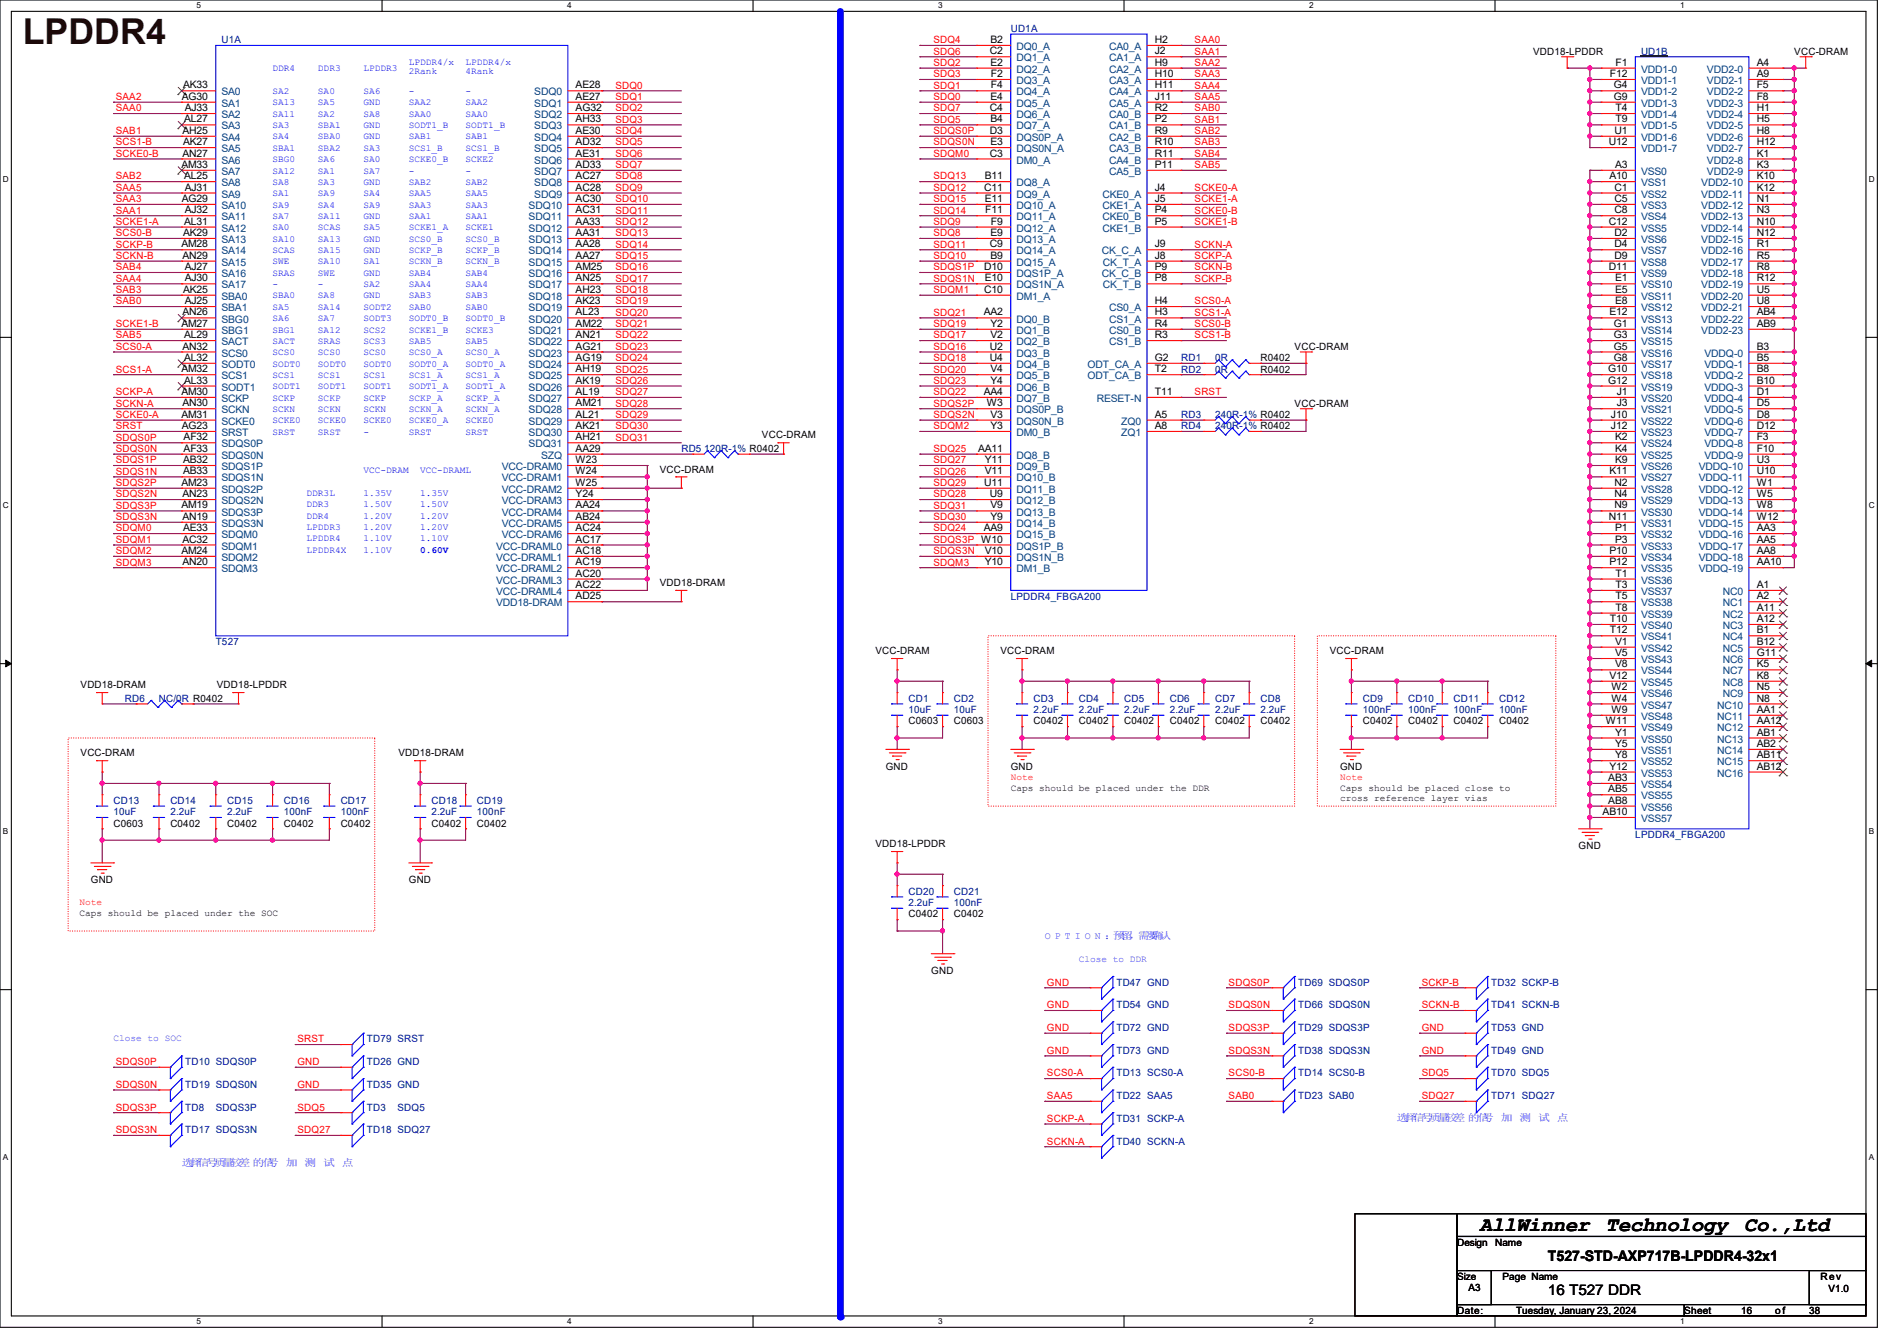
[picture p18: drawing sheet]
<svg xmlns="http://www.w3.org/2000/svg" width="297mm" height="210mm" viewBox="0 0 297 210" stroke-linecap="round" stroke-linejoin="round" font-family="sans-serif">
<defs><g id="words">
<text font-size="5.6" fill="#400000" x="3.6" y="6.9">LPDDR4</text>
<g font-size="3.2">
<text x="231.7" y="192.7">AllWinner</text>
<text x="251.4" y="192.7">Technology</text>
<text x="273.1" y="192.7">Co.,Ltd</text>
</g>
<g font-size="2.3">
<text x="242.4" y="197.5">T527-STD-AXP717B-LPDDR4-32x1</text>
<text x="242.4" y="202.8">16 T527 DDR</text>
</g>
<g font-size="1.6" fill="#000080">
<text x="158.2" y="5">UD1A</text>
<text x="34.7" y="6.8">U1A</text>
<text x="256.9" y="8.6">UD1B</text>
<text x="184.9" y="58.3">RD2</text>
<text x="184.9" y="56.6">RD1</text>
<text x="190.2" y="58.3">0R</text>
<text x="190.2" y="56.6">0R</text>
<text x="184.9" y="65.4">RD3</text>
<text x="190.2" y="65.4">240R-1% R0402</text>
<text x="106.7" y="70.8">RD5</text>
<text x="110.2" y="70.8">120R-1% R0402</text>
<text x="184.9" y="67.2">RD4</text>
<text x="190.2" y="67.2">240R-1% R0402</text>
<text x="158.2" y="93.9">LPDDR4_FBGA200</text>
<text x="33.8" y="101">T527</text>
<text x="19.6" y="109.9">RD6</text>
<text x="24.9" y="109.9">NC/0R R0402</text>
<text x="142.2" y="109.9">CD1</text>
<text x="142.2" y="111.7">10uF</text>
<text x="149.4" y="109.9">CD2</text>
<text x="149.4" y="111.7">10uF</text>
<text x="161.8" y="109.9">CD3</text>
<text x="161.8" y="111.7">2.2uF</text>
<text x="168.9" y="109.9">CD4</text>
<text x="168.9" y="111.7">2.2uF</text>
<text x="176" y="109.9">CD5</text>
<text x="176" y="111.7">2.2uF</text>
<text x="183.1" y="109.9">CD6</text>
<text x="183.1" y="111.7">2.2uF</text>
<text x="190.2" y="109.9">CD7</text>
<text x="190.2" y="111.7">2.2uF</text>
<text x="197.4" y="109.9">CD8</text>
<text x="197.4" y="111.7">2.2uF</text>
<text x="213.4" y="109.9">CD9</text>
<text x="213.4" y="111.7">100nF</text>
<text x="220.5" y="109.9">CD10</text>
<text x="220.5" y="111.7">100nF</text>
<text x="227.6" y="109.9">CD11</text>
<text x="227.6" y="111.7">100nF</text>
<text x="234.7" y="109.9">CD12</text>
<text x="234.7" y="111.7">100nF</text>
<text x="17.8" y="125.9">CD13</text>
<text x="26.7" y="125.9">CD14</text>
<text x="35.6" y="125.9">CD15</text>
<text x="44.4" y="125.9">CD16</text>
<text x="53.3" y="125.9">CD17</text>
<text x="67.6" y="125.9">CD18</text>
<text x="74.7" y="125.9">CD19</text>
<text x="17.8" y="127.7">10uF</text>
<text x="26.7" y="127.7">2.2uF</text>
<text x="35.6" y="127.7">2.2uF</text>
<text x="44.4" y="127.7">100nF</text>
<text x="53.3" y="127.7">100nF</text>
<text x="67.6" y="127.7">2.2uF</text>
<text x="74.7" y="127.7">100nF</text>
<text x="256" y="131.2">LPDDR4_FBGA200</text>
<text x="142.2" y="140.1">CD20</text>
<text x="142.2" y="141.9">2.2uF</text>
<text x="149.4" y="140.1">CD21</text>
<text x="149.4" y="141.9">100nF</text>
<text x="174.8" y="154.3">TD47 GND</text>
<text x="203.2" y="154.3">TD69 SDQS0P</text>
<text x="233.5" y="154.3">TD32 SCKP-B</text>
<text x="174.8" y="157.9">TD54 GND</text>
<text x="174.8" y="161.5">TD72 GND</text>
<text x="203.2" y="161.5">TD29 SDQS3P</text>
<text x="203.2" y="157.9">TD66 SDQS0N</text>
<text x="233.5" y="157.9">TD41 SCKN-B</text>
<text x="233.5" y="161.5">TD53 GND</text>
<text x="29" y="166.8">TD10 SDQS0P</text>
<text x="57.4" y="166.8">TD26 GND</text>
<text x="57.4" y="163.2">TD79 SRST</text>
<text x="174.8" y="165">TD73 GND</text>
<text x="203.2" y="165">TD38 SDQS3N</text>
<text x="233.5" y="165">TD49 GND</text>
<text x="29" y="173.9">TD8</text>
<text x="29" y="170.3">TD19 SDQS0N</text>
<text x="33.8" y="173.9">SDQS3P</text>
<text x="57.4" y="173.9">TD3</text>
<text x="57.4" y="170.3">TD35 GND</text>
<text x="62.2" y="173.9">SDQ5</text>
<text x="174.8" y="168.6">TD13 SCS0-A</text>
<text x="174.8" y="172.1">TD22 SAA5</text>
<text x="203.2" y="168.6">TD14 SCS0-B</text>
<text x="203.2" y="172.1">TD23 SAB0</text>
<text x="233.5" y="172.1">TD71 SDQ27</text>
<text x="233.5" y="168.6">TD70 SDQ5</text>
<text x="29" y="177.5">TD17 SDQS3N</text>
<text x="57.4" y="177.5">TD18 SDQ27</text>
<text x="174.8" y="175.7">TD31 SCKP-A</text>
<text x="174.8" y="179.2">TD40 SCKN-A</text>
</g>
<g font-size="1.6" fill="#f00">
<text x="146.1" y="6.8">SDQ4</text>
<text x="146.1" y="8.6">SDQ6</text>
<text x="146.1" y="10.3">SDQ2</text>
<text x="187" y="8.6">SAA1</text>
<text x="187" y="10.3">SAA2</text>
<text x="187" y="6.8">SAA0</text>
<text x="18.1" y="17.4">SAA0</text>
<text x="18.1" y="15.7">SAA2</text>
<text x="96.4" y="17.4">SDQ2</text>
<text x="96.4" y="13.9">SDQ0</text>
<text x="96.4" y="15.7">SDQ1</text>
<text x="146.1" y="12.1">SDQ3</text>
<text x="146.1" y="15.7">SDQ0</text>
<text x="146.1" y="13.9">SDQ1</text>
<text x="146.1" y="17.4">SDQ7</text>
<text x="187" y="12.1">SAA3</text>
<text x="187" y="13.9">SAA4</text>
<text x="187" y="15.7">SAA5</text>
<text x="187" y="17.4">SAB0</text>
<text x="18.1" y="21">SAB1</text>
<text x="18.1" y="22.8">SCS1-B</text>
<text x="96.4" y="21">SDQ4</text>
<text x="96.4" y="22.8">SDQ5</text>
<text x="96.4" y="19.2">SDQ3</text>
<text x="146.1" y="19.2">SDQ5</text>
<text x="146.1" y="21">SDQS0P</text>
<text x="146.1" y="22.8">SDQS0N</text>
<text x="187" y="22.8">SAB3</text>
<text x="187" y="21">SAB2</text>
<text x="187" y="19.2">SAB1</text>
<text x="18.1" y="24.6">SCKE0-B</text>
<text x="18.1" y="28.1">SAB2</text>
<text x="18.1" y="29.9">SAA5</text>
<text x="96.4" y="26.3">SDQ7</text>
<text x="96.4" y="28.1">SDQ8</text>
<text x="96.4" y="29.9">SDQ9</text>
<text x="96.4" y="24.6">SDQ6</text>
<text x="146.1" y="28.1">SDQ13</text>
<text x="146.1" y="24.6">SDQM0</text>
<text x="146.1" y="29.9">SDQ12</text>
<text x="187" y="26.3">SAB5</text>
<text x="187" y="24.6">SAB4</text>
<text x="187" y="29.9">SCKE0-A</text>
<text x="18.1" y="31.7">SAA3</text>
<text x="18.1" y="35.2">SCKE1-A</text>
<text x="18.1" y="33.4">SAA1</text>
<text x="96.4" y="35.2">SDQ12</text>
<text x="96.4" y="31.7">SDQ10</text>
<text x="96.4" y="33.4">SDQ11</text>
<text x="146.1" y="33.4">SDQ14</text>
<text x="146.1" y="35.2">SDQ9</text>
<text x="146.1" y="31.7">SDQ15</text>
<text x="187" y="33.4">SCKE0-B</text>
<text x="187" y="31.7">SCKE1-A</text>
<text x="187" y="35.2">SCKE1-B</text>
<text x="18.1" y="37">SCS0-B</text>
<text x="18.1" y="38.8">SCKP-B</text>
<text x="18.1" y="40.6">SCKN-B</text>
<text x="96.4" y="40.6">SDQ15</text>
<text x="96.4" y="37">SDQ13</text>
<text x="96.4" y="38.8">SDQ14</text>
<text x="146.1" y="40.6">SDQ10</text>
<text x="146.1" y="37">SDQ8</text>
<text x="146.1" y="38.8">SDQ11</text>
<text x="187" y="38.8">SCKN-A</text>
<text x="187" y="40.6">SCKP-A</text>
<text x="18.1" y="44.1">SAA4</text>
<text x="18.1" y="42.3">SAB4</text>
<text x="18.1" y="45.9">SAB3</text>
<text x="18.1" y="47.7">SAB0</text>
<text x="96.4" y="45.9">SDQ18</text>
<text x="96.4" y="47.7">SDQ19</text>
<text x="96.4" y="42.3">SDQ16</text>
<text x="96.4" y="44.1">SDQ17</text>
<text x="146.1" y="45.9">SDQM1</text>
<text x="146.1" y="44.1">SDQS1N</text>
<text x="146.1" y="42.3">SDQS1P</text>
<text x="187" y="44.1">SCKP-B</text>
<text x="187" y="42.3">SCKN-B</text>
<text x="187" y="47.7">SCS0-A</text>
<text x="18.1" y="51.2">SCKE1-B</text>
<text x="18.1" y="53">SAB5</text>
<text x="96.4" y="49.4">SDQ20</text>
<text x="96.4" y="51.2">SDQ21</text>
<text x="96.4" y="53">SDQ22</text>
<text x="146.1" y="49.4">SDQ21</text>
<text x="146.1" y="51.2">SDQ19</text>
<text x="146.1" y="53">SDQ17</text>
<text x="187" y="53">SCS1-B</text>
<text x="187" y="51.2">SCS0-B</text>
<text x="187" y="49.4">SCS1-A</text>
<text x="18.1" y="54.8">SCS0-A</text>
<text x="18.1" y="58.3">SCS1-A</text>
<text x="96.4" y="54.8">SDQ23</text>
<text x="96.4" y="56.6">SDQ24</text>
<text x="96.4" y="58.3">SDQ25</text>
<text x="146.1" y="58.3">SDQ20</text>
<text x="146.1" y="56.6">SDQ18</text>
<text x="146.1" y="54.8">SDQ16</text>
<text x="18.1" y="65.4">SCKE0-A</text>
<text x="18.1" y="61.9">SCKP-A</text>
<text x="18.1" y="63.7">SCKN-A</text>
<text x="96.4" y="63.7">SDQ28</text>
<text x="96.4" y="65.4">SDQ29</text>
<text x="96.4" y="60.1">SDQ26</text>
<text x="96.4" y="61.9">SDQ27</text>
<text x="146.1" y="61.9">SDQ22</text>
<text x="146.1" y="60.1">SDQ23</text>
<text x="146.1" y="63.7">SDQS2P</text>
<text x="146.1" y="65.4">SDQS2N</text>
<text x="187" y="61.9">SRST</text>
<text x="18.1" y="67.2">SRST</text>
<text x="18.1" y="70.8">SDQS0N</text>
<text x="18.1" y="69">SDQS0P</text>
<text x="96.4" y="69">SDQ31</text>
<text x="96.4" y="67.2">SDQ30</text>
<text x="146.1" y="70.8">SDQ25</text>
<text x="146.1" y="67.2">SDQM2</text>
<text x="18.1" y="77.9">SDQS2N</text>
<text x="18.1" y="72.6">SDQS1P</text>
<text x="18.1" y="76.1">SDQS2P</text>
<text x="18.1" y="74.3">SDQS1N</text>
<text x="146.1" y="77.9">SDQ28</text>
<text x="146.1" y="72.6">SDQ27</text>
<text x="146.1" y="74.3">SDQ26</text>
<text x="146.1" y="76.1">SDQ29</text>
<text x="18.1" y="79.7">SDQS3P</text>
<text x="18.1" y="81.4">SDQS3N</text>
<text x="18.1" y="83.2">SDQM0</text>
<text x="146.1" y="83.2">SDQ24</text>
<text x="146.1" y="79.7">SDQ31</text>
<text x="146.1" y="81.4">SDQ30</text>
<text x="18.1" y="86.8">SDQM2</text>
<text x="18.1" y="85">SDQM1</text>
<text x="18.1" y="88.6">SDQM3</text>
<text x="146.1" y="88.6">SDQM3</text>
<text x="146.1" y="85">SDQS3P W10</text>
<text x="146.1" y="86.8">SDQS3N</text>
<text x="163.9" y="154.3">GND</text>
<text x="192.4" y="154.3">SDQS0P</text>
<text x="222.6" y="154.3">SCKP-B</text>
<text x="163.9" y="157.9">GND</text>
<text x="163.9" y="161.5">GND</text>
<text x="192.4" y="161.5">SDQS3P</text>
<text x="192.4" y="157.9">SDQS0N</text>
<text x="222.6" y="157.9">SCKN-B</text>
<text x="222.6" y="161.5">GND</text>
<text x="18.1" y="166.8">SDQS0P</text>
<text x="46.6" y="163.2">SRST</text>
<text x="46.6" y="166.8">GND</text>
<text x="163.9" y="165">GND</text>
<text x="192.4" y="165">SDQS3N</text>
<text x="222.6" y="165">GND</text>
<text x="18.1" y="170.3">SDQS0N</text>
<text x="18.1" y="173.9">SDQS3P</text>
<text x="46.6" y="173.9">SDQ5</text>
<text x="46.6" y="170.3">GND</text>
<text x="163.9" y="168.6">SCS0-A</text>
<text x="163.9" y="172.1">SAA5</text>
<text x="192.4" y="168.6">SCS0-B</text>
<text x="192.4" y="172.1">SAB0</text>
<text x="222.6" y="168.6">SDQ5</text>
<text x="222.6" y="172.1">SDQ27</text>
<text x="18.1" y="177.5">SDQS3N</text>
<text x="46.6" y="177.5">SDQ27</text>
<text x="163.9" y="175.7">SCKP-A</text>
<text x="163.9" y="179.2">SCKN-A</text>
</g>
<g font-size="1.6">
<text x="155" y="8.5">C2</text>
<text x="155.1" y="6.7">B2</text>
<text x="155.1" y="10.3">E2</text>
<text x="180.8" y="6.7">H2</text>
<text x="180.8" y="8.5">J2</text>
<text x="180.8" y="10.3">H9</text>
<text x="240" y="8.6">VDD18-LPDDR</text>
<text x="252.9" y="10.3">F1</text>
<text x="275" y="10.3">A4</text>
<text x="280.9" y="8.6">VCC-DRAM</text>
<text x="28.4" y="15.6">AG30</text>
<text x="28.7" y="13.8">AK33</text>
<text x="28.9" y="17.4">AJ33</text>
<text x="90.1" y="13.8">AE28</text>
<text x="90.1" y="15.6">AE27</text>
<text x="90.1" y="17.4">AG32</text>
<text x="155" y="17.4">C4</text>
<text x="155.1" y="15.6">E4</text>
<text x="155.2" y="12.1">F2</text>
<text x="155.2" y="13.8">F4</text>
<text x="180.8" y="12.1">H10</text>
<text x="180.8" y="13.8">H11</text>
<text x="180.8" y="15.6">J11</text>
<text x="180.8" y="17.4">R2</text>
<text x="252.1" y="12.1">F12</text>
<text x="252.6" y="13.8">G4</text>
<text x="252.6" y="15.6">G9</text>
<text x="252.9" y="17.4">T4</text>
<text x="275" y="12.1">A9</text>
<text x="275" y="13.8">F5</text>
<text x="275" y="15.6">F8</text>
<text x="275" y="17.4">H1</text>
<text x="28.6" y="21">AH25</text>
<text x="28.7" y="22.7">AK27</text>
<text x="28.8" y="19.2">AL27</text>
<text x="90.1" y="19.2">AH33</text>
<text x="90.1" y="21">AE30</text>
<text x="90.1" y="22.7">AD32</text>
<text x="155" y="21">D3</text>
<text x="155.1" y="19.2">B4</text>
<text x="155.1" y="22.7">E3</text>
<text x="180.8" y="19.2">P2</text>
<text x="180.8" y="21">R9</text>
<text x="180.8" y="22.7">R10</text>
<text x="251.9" y="22.7">U12</text>
<text x="252.8" y="21">U1</text>
<text x="252.9" y="19.2">T9</text>
<text x="275" y="19.2">H5</text>
<text x="275" y="21">H8</text>
<text x="275" y="22.7">H12</text>
<text x="28.4" y="26.3">AM33</text>
<text x="28.6" y="24.5">AN27</text>
<text x="28.8" y="28.1">AL25</text>
<text x="28.9" y="29.8">AJ31</text>
<text x="90.1" y="24.5">AE31</text>
<text x="90.1" y="26.3">AD33</text>
<text x="90.1" y="28.1">AC27</text>
<text x="90.1" y="29.8">AC28</text>
<text x="154.1" y="29.8">C11</text>
<text x="154.2" y="28.1">B11</text>
<text x="155" y="24.5">C3</text>
<text x="180.8" y="29.8">J4</text>
<text x="180.8" y="24.5">R11</text>
<text x="180.8" y="26.3">P11</text>
<text x="252" y="28.1">A10</text>
<text x="252.8" y="29.8">C1</text>
<text x="252.9" y="26.3">A3</text>
<text x="275" y="24.5">K1</text>
<text x="275" y="26.3">K3</text>
<text x="275" y="28.1">K10</text>
<text x="275" y="29.8">K12</text>
<text x="28.4" y="31.6">AG29</text>
<text x="28.8" y="35.2">AL31</text>
<text x="28.9" y="33.4">AJ32</text>
<text x="90.1" y="31.6">AC30</text>
<text x="90.1" y="33.4">AC31</text>
<text x="90.1" y="35.2">AA33</text>
<text x="154.2" y="31.6">E11</text>
<text x="154.3" y="33.4">F11</text>
<text x="155.2" y="35.2">F9</text>
<text x="180.8" y="31.6">J5</text>
<text x="180.8" y="33.4">P4</text>
<text x="180.8" y="35.2">P5</text>
<text x="251.9" y="35.2">C12</text>
<text x="252.8" y="31.6">C5</text>
<text x="252.8" y="33.4">C8</text>
<text x="275" y="31.6">N1</text>
<text x="275" y="33.4">N3</text>
<text x="275" y="35.2">N10</text>
<text x="28.4" y="38.7">AM28</text>
<text x="28.6" y="40.5">AN29</text>
<text x="28.7" y="37">AK29</text>
<text x="90.1" y="37">AA31</text>
<text x="90.1" y="38.7">AA28</text>
<text x="90.1" y="40.5">AA27</text>
<text x="155" y="38.7">C9</text>
<text x="155.1" y="37">E9</text>
<text x="155.1" y="40.5">B9</text>
<text x="180.8" y="40.5">J8</text>
<text x="180.8" y="38.7">J9</text>
<text x="252.8" y="37">D2</text>
<text x="252.8" y="38.7">D4</text>
<text x="252.8" y="40.5">D9</text>
<text x="275" y="37">N12</text>
<text x="275" y="38.7">R1</text>
<text x="275" y="40.5">R5</text>
<text x="28.7" y="45.8">AK25</text>
<text x="28.9" y="42.3">AJ27</text>
<text x="28.9" y="44.1">AJ30</text>
<text x="28.9" y="47.6">AJ25</text>
<text x="90.1" y="42.3">AM25</text>
<text x="90.1" y="44.1">AN25</text>
<text x="90.1" y="45.8">AH23</text>
<text x="90.1" y="47.6">AK23</text>
<text x="154.1" y="45.8">C10</text>
<text x="154.1" y="42.3">D10</text>
<text x="154.2" y="44.1">E10</text>
<text x="180.8" y="47.6">H4</text>
<text x="180.8" y="42.3">P9</text>
<text x="180.8" y="44.1">P8</text>
<text x="251.9" y="42.3">D11</text>
<text x="252.9" y="44.1">E1</text>
<text x="252.9" y="45.8">E5</text>
<text x="252.9" y="47.6">E8</text>
<text x="275" y="42.3">R8</text>
<text x="275" y="44.1">R12</text>
<text x="275" y="45.8">U5</text>
<text x="275" y="47.6">U8</text>
<text x="28.4" y="51.2">AM27</text>
<text x="28.6" y="49.4">AN26</text>
<text x="28.8" y="53">AL29</text>
<text x="90.1" y="49.4">AL23</text>
<text x="90.1" y="51.2">AM22</text>
<text x="90.1" y="53">AN21</text>
<text x="154" y="49.4">AA2</text>
<text x="155.1" y="51.2">Y2</text>
<text x="155.1" y="53">V2</text>
<text x="180.8" y="49.4">H3</text>
<text x="180.8" y="51.2">R4</text>
<text x="180.8" y="53">R3</text>
<text x="252" y="49.4">E12</text>
<text x="252.6" y="51.2">G1</text>
<text x="252.6" y="53">G3</text>
<text x="275" y="49.4">AB4</text>
<text x="275" y="51.2">AB9</text>
<text x="28.4" y="58.3">AM32</text>
<text x="28.6" y="54.7">AN32</text>
<text x="28.8" y="56.5">AL32</text>
<text x="90.1" y="54.7">AG21</text>
<text x="90.1" y="56.5">AG19</text>
<text x="90.1" y="58.3">AH19</text>
<text x="155" y="54.7">U2</text>
<text x="155" y="56.5">U4</text>
<text x="155.1" y="58.3">V4</text>
<text x="180.8" y="56.5">G2</text>
<text x="180.8" y="58.3">T2</text>
<text x="197.4" y="58.3">R0402</text>
<text x="197.4" y="56.6">R0402</text>
<text x="202.7" y="54.8">VCC-DRAM</text>
<text x="251.8" y="58.3">G10</text>
<text x="252.6" y="54.7">G5</text>
<text x="252.6" y="56.5">G8</text>
<text x="275" y="54.7">B3</text>
<text x="275" y="56.5">B5</text>
<text x="275" y="58.3">B8</text>
<text x="28.4" y="61.8">AM30</text>
<text x="28.4" y="65.4">AM31</text>
<text x="28.6" y="63.6">AN30</text>
<text x="28.8" y="60.1">AL33</text>
<text x="90.1" y="60.1">AK19</text>
<text x="90.1" y="61.8">AL19</text>
<text x="90.1" y="63.6">AM21</text>
<text x="90.1" y="65.4">AL21</text>
<text x="154" y="61.8">AA4</text>
<text x="154.5" y="63.6">W3</text>
<text x="155.1" y="60.1">Y4</text>
<text x="155.1" y="65.4">V3</text>
<text x="180.8" y="65.4">A5</text>
<text x="180.8" y="61.8">T11</text>
<text x="202.7" y="63.7">VCC-DRAM</text>
<text x="251.8" y="60.1">G12</text>
<text x="252.2" y="65.4">J10</text>
<text x="253.1" y="61.8">J1</text>
<text x="253.1" y="63.6">J3</text>
<text x="275" y="60.1">B10</text>
<text x="275" y="61.8">D1</text>
<text x="275" y="63.6">D5</text>
<text x="275" y="65.4">D8</text>
<text x="28.4" y="67.2">AG23</text>
<text x="28.7" y="69">AF32</text>
<text x="28.7" y="70.7">AF33</text>
<text x="90.1" y="67.2">AK21</text>
<text x="90.1" y="69">AH21</text>
<text x="90.1" y="70.7">AA29</text>
<text x="119.3" y="68.7">VCC-DRAM</text>
<text x="153.1" y="70.7">AA11</text>
<text x="155.1" y="67.2">Y3</text>
<text x="180.8" y="67.2">A8</text>
<text x="252.2" y="67.2">J12</text>
<text x="252.9" y="69">K2</text>
<text x="252.9" y="70.7">K4</text>
<text x="275" y="67.2">D12</text>
<text x="275" y="69">F3</text>
<text x="275" y="70.7">F10</text>
<text x="28.4" y="76.1">AM23</text>
<text x="28.6" y="77.9">AN23</text>
<text x="28.7" y="72.5">AB32</text>
<text x="28.7" y="74.3">AB33</text>
<text x="90.1" y="72.5">W23</text>
<text x="90.1" y="74.3">W24</text>
<text x="90.1" y="76.1">W25</text>
<text x="90.1" y="77.9">Y24</text>
<text x="103.3" y="74">VCC-DRAM</text>
<text x="154.1" y="76.1">U11</text>
<text x="154.2" y="72.5">Y11</text>
<text x="154.2" y="74.3">V11</text>
<text x="155" y="77.9">U9</text>
<text x="252" y="74.3">K11</text>
<text x="252.8" y="76.1">N2</text>
<text x="252.8" y="77.9">N4</text>
<text x="252.9" y="72.5">K9</text>
<text x="275" y="72.5">U3</text>
<text x="275" y="74.3">U10</text>
<text x="275" y="76.1">W1</text>
<text x="275" y="77.9">W5</text>
<text x="28.4" y="79.6">AM19</text>
<text x="28.6" y="81.4">AN19</text>
<text x="28.7" y="83.2">AE33</text>
<text x="90.1" y="79.6">AA24</text>
<text x="90.1" y="81.4">AB24</text>
<text x="90.1" y="83.2">AC24</text>
<text x="154" y="83.2">AA9</text>
<text x="155.1" y="79.6">V9</text>
<text x="155.1" y="81.4">Y9</text>
<text x="251.9" y="81.4">N11</text>
<text x="252.8" y="79.6">N9</text>
<text x="252.9" y="83.2">P1</text>
<text x="275" y="79.6">W8</text>
<text x="275" y="81.4">W12</text>
<text x="275" y="83.2">AA3</text>
<text x="28.4" y="86.7">AM24</text>
<text x="28.6" y="85">AC32</text>
<text x="28.6" y="88.5">AN20</text>
<text x="90.1" y="85">AC17</text>
<text x="90.1" y="86.7">AC18</text>
<text x="90.1" y="88.5">AC19</text>
<text x="154.2" y="88.5">Y10</text>
<text x="154.2" y="86.7">V10</text>
<text x="252" y="86.7">P10</text>
<text x="252" y="88.5">P12</text>
<text x="252.9" y="85">P3</text>
<text x="275" y="85">AA5</text>
<text x="275" y="86.7">AA8</text>
<text x="275" y="88.5">AA10</text>
<text x="90.1" y="90.3">AC20</text>
<text x="90.1" y="92.1">AC22</text>
<text x="90.1" y="93.9">AD25</text>
<text x="103.3" y="91.8">VDD18-DRAM</text>
<text x="252.9" y="90.3">T1</text>
<text x="252.9" y="92.1">T3</text>
<text x="252.9" y="93.9">T5</text>
<text x="252.9" y="95.6">T8</text>
<text x="275" y="92.1">A1</text>
<text x="275" y="93.9">A2</text>
<text x="275" y="95.6">A11</text>
<text x="252.1" y="97.4">T10</text>
<text x="252.1" y="99.2">T12</text>
<text x="252.9" y="101">V1</text>
<text x="275" y="97.4">A12</text>
<text x="275" y="99.2">B1</text>
<text x="275" y="101">B12</text>
<text x="12.6" y="107.8">VDD18-DRAM</text>
<text x="34" y="107.8">VDD18-LPDDR</text>
<text x="137.1" y="102.4">VCC-DRAM</text>
<text x="156.6" y="102.4">VCC-DRAM</text>
<text x="208.2" y="102.4">VCC-DRAM</text>
<text x="252" y="106.3">V12</text>
<text x="252.9" y="102.7">V5</text>
<text x="252.9" y="104.5">V8</text>
<text x="275" y="102.7">G11</text>
<text x="275" y="104.5">K5</text>
<text x="275" y="106.3">K8</text>
<text x="142.2" y="113.5">C0603</text>
<text x="149.4" y="113.5">C0603</text>
<text x="161.8" y="113.5">C0402</text>
<text x="168.9" y="113.5">C0402</text>
<text x="176" y="113.5">C0402</text>
<text x="183.1" y="113.5">C0402</text>
<text x="190.2" y="113.5">C0402</text>
<text x="197.4" y="113.5">C0402</text>
<text x="213.4" y="113.5">C0402</text>
<text x="220.5" y="113.5">C0402</text>
<text x="227.6" y="113.5">C0402</text>
<text x="234.7" y="113.5">C0402</text>
<text x="251.4" y="113.4">W11</text>
<text x="252.3" y="108.1">W2</text>
<text x="252.3" y="109.9">W4</text>
<text x="252.3" y="111.6">W9</text>
<text x="275" y="108.1">N5</text>
<text x="275" y="109.9">N8</text>
<text x="275" y="111.6">AA1</text>
<text x="275" y="113.4">AA12</text>
<text x="12.6" y="118.4">VCC-DRAM</text>
<text x="62.4" y="118.4">VDD18-DRAM</text>
<text x="252.9" y="115.2">Y1</text>
<text x="252.9" y="117">Y5</text>
<text x="252.9" y="118.7">Y8</text>
<text x="275" y="115.2">AB1</text>
<text x="275" y="117">AB2</text>
<text x="275" y="118.7">AB11</text>
<text x="138.7" y="120.6">GND</text>
<text x="158.2" y="120.6">GND</text>
<text x="209.8" y="120.6">GND</text>
<text x="251.8" y="122.3">AB3</text>
<text x="251.8" y="124.1">AB5</text>
<text x="251.8" y="125.9">AB8</text>
<text x="252" y="120.5">Y12</text>
<text x="275" y="120.5">AB12</text>
<text x="17.8" y="129.5">C0603</text>
<text x="26.7" y="129.5">C0402</text>
<text x="35.6" y="129.5">C0402</text>
<text x="44.4" y="129.5">C0402</text>
<text x="53.3" y="129.5">C0402</text>
<text x="67.6" y="129.5">C0402</text>
<text x="74.7" y="129.5">C0402</text>
<text x="250.9" y="127.6">AB10</text>
<text x="137.1" y="132.7">VDD18-LPDDR</text>
<text x="247.1" y="133">GND</text>
<text x="14.2" y="138.3">GND</text>
<text x="64" y="138.3">GND</text>
<text x="142.2" y="143.7">C0402</text>
<text x="149.4" y="143.7">C0402</text>
<text x="145.8" y="152.6">GND</text>
<text x="228.1" y="195.1">Design</text>
<text x="234.1" y="195.1">Name</text>
<text x="228.1" y="200.4">Size</text>
<text x="229.9" y="202.2">A3</text>
<text x="235.2" y="200.4">Page Name</text>
<text x="285" y="200.4">Rev</text>
<text x="286.3" y="202.4">V1.0</text>
<text x="228.1" y="205.7">Date:</text>
<text x="237.4" y="205.7">Tuesday, January 23, 2024</text>
<text x="263.7" y="205.7">Sheet</text>
<text x="272.6" y="205.7">16</text>
<text x="277.9" y="205.7">o f</text>
<text x="283.3" y="205.7">38</text>
</g>
<g font-size="1.6" fill="#004080">
<text x="159.1" y="7.8">DQ0_A</text>
<text x="159.1" y="9.6">DQ1_A</text>
<text x="159.1" y="11.4">DQ2_A</text>
<text x="173.7" y="7.8">CA0_A</text>
<text x="173.7" y="9.6">CA1_A</text>
<text x="173.7" y="11.4">CA2_A</text>
<text x="256.9" y="11.4">VDD1-0</text>
<text x="267.3" y="11.4">VDD2-0</text>
<text x="34.7" y="14.9">SA0</text>
<text x="34.7" y="16.7">SA1</text>
<text x="83.7" y="14.9">SDQ0</text>
<text x="83.7" y="16.7">SDQ1</text>
<text x="159.1" y="13.2">DQ3_A</text>
<text x="159.1" y="14.9">DQ4_A</text>
<text x="159.1" y="16.7">DQ5_A</text>
<text x="173.7" y="13.2">CA3_A</text>
<text x="173.7" y="14.9">CA4_A</text>
<text x="173.7" y="16.7">CA5_A</text>
<text x="256.9" y="13.2">VDD1-1</text>
<text x="256.9" y="14.9">VDD1-2</text>
<text x="256.9" y="16.7">VDD1-3</text>
<text x="267.3" y="13.2">VDD2-1</text>
<text x="267.3" y="14.9">VDD2-2</text>
<text x="267.3" y="16.7">VDD2-3</text>
<text x="34.7" y="18.5">SA2</text>
<text x="34.7" y="20.3">SA3</text>
<text x="34.7" y="22.1">SA4</text>
<text x="34.7" y="23.8">SA5</text>
<text x="83.7" y="18.5">SDQ2</text>
<text x="83.7" y="20.3">SDQ3</text>
<text x="83.7" y="22.1">SDQ4</text>
<text x="83.7" y="23.8">SDQ5</text>
<text x="159.1" y="18.5">DQ6_A</text>
<text x="159.1" y="20.3">DQ7_A</text>
<text x="159.1" y="22.1">DQS0P_A</text>
<text x="159.1" y="23.8">DQS0N_A</text>
<text x="173.7" y="18.5">CA0_B</text>
<text x="173.7" y="20.3">CA1_B</text>
<text x="173.7" y="22.1">CA2_B</text>
<text x="173.7" y="23.8">CA3_B</text>
<text x="256.9" y="18.5">VDD1-4</text>
<text x="256.9" y="20.3">VDD1-5</text>
<text x="256.9" y="22.1">VDD1-6</text>
<text x="256.9" y="23.8">VDD1-7</text>
<text x="267.3" y="18.5">VDD2-4</text>
<text x="267.3" y="20.3">VDD2-5</text>
<text x="267.3" y="22.1">VDD2-6</text>
<text x="267.3" y="23.8">VDD2-7</text>
<text x="34.7" y="25.6">SA6</text>
<text x="34.7" y="27.4">SA7</text>
<text x="34.7" y="29.2">SA8</text>
<text x="83.7" y="25.6">SDQ6</text>
<text x="83.7" y="27.4">SDQ7</text>
<text x="83.7" y="29.2">SDQ8</text>
<text x="159.1" y="29.2">DQ8_A</text>
<text x="159.1" y="25.6">DM0_A</text>
<text x="173.7" y="25.6">CA4_B</text>
<text x="173.7" y="27.4">CA5_B</text>
<text x="256.9" y="27.4">VSS0</text>
<text x="256.9" y="29.2">VSS1</text>
<text x="266.4" y="29.2">VDD2-10</text>
<text x="267.3" y="25.6">VDD2-8</text>
<text x="267.3" y="27.4">VDD2-9</text>
<text x="34.7" y="30.9">SA9</text>
<text x="34.7" y="32.7">SA10</text>
<text x="34.7" y="34.5">SA11</text>
<text x="82.8" y="32.7">SDQ10</text>
<text x="82.8" y="34.5">SDQ11</text>
<text x="83.7" y="30.9">SDQ9</text>
<text x="159.1" y="30.9">DQ9_A</text>
<text x="159.1" y="32.7">DQ10_A</text>
<text x="159.1" y="34.5">DQ11_A</text>
<text x="172.6" y="30.9">CKE0_A</text>
<text x="172.6" y="32.7">CKE1_A</text>
<text x="172.6" y="34.5">CKE0_B</text>
<text x="256.9" y="30.9">VSS2</text>
<text x="256.9" y="32.7">VSS3</text>
<text x="256.9" y="34.5">VSS4</text>
<text x="266.4" y="30.9">VDD2-11</text>
<text x="266.4" y="32.7">VDD2-12</text>
<text x="266.4" y="34.5">VDD2-13</text>
<text x="34.7" y="36.3">SA12</text>
<text x="34.7" y="38.1">SA13</text>
<text x="34.7" y="39.8">SA14</text>
<text x="34.7" y="41.6">SA15</text>
<text x="82.8" y="36.3">SDQ12</text>
<text x="82.8" y="38.1">SDQ13</text>
<text x="82.8" y="39.8">SDQ14</text>
<text x="82.8" y="41.6">SDQ15</text>
<text x="159.1" y="36.3">DQ12_A</text>
<text x="159.1" y="38.1">DQ13_A</text>
<text x="159.1" y="39.8">DQ14_A</text>
<text x="159.1" y="41.6">DQ15_A</text>
<text x="172.5" y="39.8">CK_C_A</text>
<text x="172.6" y="36.3">CKE1_B</text>
<text x="172.7" y="41.6">CK_T_A</text>
<text x="256.9" y="36.3">VSS5</text>
<text x="256.9" y="38.1">VSS6</text>
<text x="256.9" y="39.8">VSS7</text>
<text x="256.9" y="41.6">VSS8</text>
<text x="266.4" y="36.3">VDD2-14</text>
<text x="266.4" y="38.1">VDD2-15</text>
<text x="266.4" y="39.8">VDD2-16</text>
<text x="266.4" y="41.6">VDD2-17</text>
<text x="34.7" y="43.4">SA16</text>
<text x="34.7" y="45.2">SA17</text>
<text x="34.7" y="46.9">SBA0</text>
<text x="82.8" y="43.4">SDQ16</text>
<text x="82.8" y="45.2">SDQ17</text>
<text x="82.8" y="46.9">SDQ18</text>
<text x="159.1" y="46.9">DM1_A</text>
<text x="159.1" y="43.4">DQS1P_A</text>
<text x="159.1" y="45.2">DQS1N_A</text>
<text x="172.5" y="43.4">CK_C_B</text>
<text x="172.7" y="45.2">CK_T_B</text>
<text x="256.9" y="43.4">VSS9</text>
<text x="256.9" y="45.2">VSS10</text>
<text x="256.9" y="46.9">VSS11</text>
<text x="266.4" y="43.4">VDD2-18</text>
<text x="266.4" y="45.2">VDD2-19</text>
<text x="266.4" y="46.9">VDD2-20</text>
<text x="34.7" y="48.7">SBA1</text>
<text x="34.7" y="50.5">SBG0</text>
<text x="34.7" y="52.3">SBG1</text>
<text x="82.8" y="48.7">SDQ19</text>
<text x="82.8" y="50.5">SDQ20</text>
<text x="82.8" y="52.3">SDQ21</text>
<text x="159.1" y="50.5">DQ0_B</text>
<text x="159.1" y="52.3">DQ1_B</text>
<text x="173.7" y="48.7">CS0_A</text>
<text x="173.7" y="50.5">CS1_A</text>
<text x="173.7" y="52.3">CS0_B</text>
<text x="256.9" y="48.7">VSS12</text>
<text x="256.9" y="50.5">VSS13</text>
<text x="256.9" y="52.3">VSS14</text>
<text x="266.4" y="48.7">VDD2-21</text>
<text x="266.4" y="50.5">VDD2-22</text>
<text x="266.4" y="52.3">VDD2-23</text>
<text x="34.7" y="54.1">SACT</text>
<text x="34.7" y="55.8">SCS0</text>
<text x="34.7" y="57.6">SODT0</text>
<text x="34.7" y="59.4">SCS1</text>
<text x="82.8" y="54.1">SDQ22</text>
<text x="82.8" y="55.8">SDQ23</text>
<text x="82.8" y="57.6">SDQ24</text>
<text x="82.8" y="59.4">SDQ25</text>
<text x="159.1" y="54.1">DQ2_B</text>
<text x="159.1" y="55.8">DQ3_B</text>
<text x="159.1" y="57.6">DQ4_B</text>
<text x="159.1" y="59.4">DQ5_B</text>
<text x="170.3" y="57.6">ODT_CA_A</text>
<text x="170.3" y="59.4">ODT_CA_B</text>
<text x="173.7" y="54.1">CS1_B</text>
<text x="256.9" y="54.1">VSS15</text>
<text x="256.9" y="55.8">VSS16</text>
<text x="256.9" y="57.6">VSS17</text>
<text x="256.9" y="59.4">VSS18</text>
<text x="266.9" y="55.8">VDDQ-0</text>
<text x="266.9" y="57.6">VDDQ-1</text>
<text x="266.9" y="59.4">VDDQ-2</text>
<text x="34.7" y="61.2">SODT1</text>
<text x="34.7" y="62.9">SCKP</text>
<text x="34.7" y="64.7">SCKN</text>
<text x="82.8" y="61.2">SDQ26</text>
<text x="82.8" y="62.9">SDQ27</text>
<text x="82.8" y="64.7">SDQ28</text>
<text x="159.1" y="61.2">DQ6_B</text>
<text x="159.1" y="62.9">DQ7_B</text>
<text x="159.1" y="64.7">DQS0P_B</text>
<text x="171.7" y="62.9">RESET-N</text>
<text x="256.9" y="61.2">VSS19</text>
<text x="256.9" y="62.9">VSS20</text>
<text x="256.9" y="64.7">VSS21</text>
<text x="266.9" y="61.2">VDDQ-3</text>
<text x="266.9" y="62.9">VDDQ-4</text>
<text x="266.9" y="64.7">VDDQ-5</text>
<text x="34.7" y="66.5">SCKE0</text>
<text x="34.7" y="68.3">SRST</text>
<text x="34.7" y="70.1">SDQS0P</text>
<text x="34.7" y="71.8">SDQS0N</text>
<text x="82.8" y="66.5">SDQ29</text>
<text x="82.8" y="68.3">SDQ30</text>
<text x="82.8" y="70.1">SDQ31</text>
<text x="84.7" y="71.8">SZQ</text>
<text x="159.1" y="71.8">DQ8_B</text>
<text x="159.1" y="68.3">DM0_B</text>
<text x="159.1" y="66.5">DQS0N_B</text>
<text x="175.6" y="66.5">ZQ0</text>
<text x="175.6" y="68.3">ZQ1</text>
<text x="256.9" y="66.5">VSS22</text>
<text x="256.9" y="68.3">VSS23</text>
<text x="256.9" y="70.1">VSS24</text>
<text x="256.9" y="71.8">VSS25</text>
<text x="266.9" y="66.5">VDDQ-6</text>
<text x="266.9" y="68.3">VDDQ-7</text>
<text x="266.9" y="70.1">VDDQ-8</text>
<text x="266.9" y="71.8">VDDQ-9</text>
<text x="34.7" y="73.6">SDQS1P</text>
<text x="34.7" y="75.4">SDQS1N</text>
<text x="34.7" y="77.2">SDQS2P</text>
<text x="78.6" y="73.6">VCC-DRAM0</text>
<text x="78.6" y="75.4">VCC-DRAM1</text>
<text x="78.6" y="77.2">VCC-DRAM2</text>
<text x="159.1" y="73.6">DQ9_B</text>
<text x="159.1" y="75.4">DQ10_B</text>
<text x="159.1" y="77.2">DQ11_B</text>
<text x="256.9" y="73.6">VSS26</text>
<text x="256.9" y="75.4">VSS27</text>
<text x="256.9" y="77.2">VSS28</text>
<text x="266" y="73.6">VDDQ-10</text>
<text x="266" y="75.4">VDDQ-11</text>
<text x="266" y="77.2">VDDQ-12</text>
<text x="34.7" y="79">SDQS2N</text>
<text x="34.7" y="80.7">SDQS3P</text>
<text x="34.7" y="82.5">SDQS3N</text>
<text x="78.6" y="79">VCC-DRAM3</text>
<text x="78.6" y="80.7">VCC-DRAM4</text>
<text x="78.6" y="82.5">VCC-DRAM5</text>
<text x="159.1" y="79">DQ12_B</text>
<text x="159.1" y="80.7">DQ13_B</text>
<text x="159.1" y="82.5">DQ14_B</text>
<text x="256.9" y="79">VSS29</text>
<text x="256.9" y="80.7">VSS30</text>
<text x="256.9" y="82.5">VSS31</text>
<text x="266" y="79">VDDQ-13</text>
<text x="266" y="80.7">VDDQ-14</text>
<text x="266" y="82.5">VDDQ-15</text>
<text x="34.7" y="84.3">SDQM0</text>
<text x="34.7" y="86.1">SDQM1</text>
<text x="34.7" y="87.8">SDQM2</text>
<text x="34.7" y="89.6">SDQM3</text>
<text x="77.7" y="86.1">VCC-DRAML0</text>
<text x="77.7" y="87.8">VCC-DRAML1</text>
<text x="77.7" y="89.6">VCC-DRAML2</text>
<text x="78.6" y="84.3">VCC-DRAM6</text>
<text x="159.1" y="84.3">DQ15_B</text>
<text x="159.1" y="89.6">DM1_B</text>
<text x="159.1" y="86.1">DQS1P_B</text>
<text x="159.1" y="87.8">DQS1N_B</text>
<text x="256.9" y="84.3">VSS32</text>
<text x="256.9" y="86.1">VSS33</text>
<text x="256.9" y="87.8">VSS34</text>
<text x="256.9" y="89.6">VSS35</text>
<text x="266" y="84.3">VDDQ-16</text>
<text x="266" y="86.1">VDDQ-17</text>
<text x="266" y="87.8">VDDQ-18</text>
<text x="266" y="89.6">VDDQ-19</text>
<text x="77.7" y="91.4">VCC-DRAML3</text>
<text x="77.7" y="93.2">VCC-DRAML4</text>
<text x="77.7" y="95">VDD18-DRAM</text>
<text x="256.9" y="91.4">VSS36</text>
<text x="256.9" y="93.2">VSS37</text>
<text x="256.9" y="95">VSS38</text>
<text x="269.7" y="93.2">NC0</text>
<text x="269.7" y="95">NC1</text>
<text x="256.9" y="96.7">VSS39</text>
<text x="256.9" y="98.5">VSS40</text>
<text x="256.9" y="100.3">VSS41</text>
<text x="269.7" y="96.7">NC2</text>
<text x="269.7" y="98.5">NC3</text>
<text x="269.7" y="100.3">NC4</text>
<text x="256.9" y="102.1">VSS42</text>
<text x="256.9" y="103.8">VSS43</text>
<text x="256.9" y="105.6">VSS44</text>
<text x="256.9" y="107.4">VSS45</text>
<text x="269.7" y="102.1">NC5</text>
<text x="269.7" y="103.8">NC6</text>
<text x="269.7" y="105.6">NC7</text>
<text x="269.7" y="107.4">NC8</text>
<text x="256.9" y="109.2">VSS46</text>
<text x="256.9" y="111">VSS47</text>
<text x="256.9" y="112.7">VSS48</text>
<text x="268.9" y="111">NC10</text>
<text x="268.9" y="112.7">NC11</text>
<text x="269.7" y="109.2">NC9</text>
<text x="256.9" y="114.5">VSS49</text>
<text x="256.9" y="116.3">VSS50</text>
<text x="256.9" y="118.1">VSS51</text>
<text x="256.9" y="119.8">VSS52</text>
<text x="268.9" y="114.5">NC12</text>
<text x="268.9" y="116.3">NC13</text>
<text x="268.9" y="118.1">NC14</text>
<text x="268.9" y="119.8">NC15</text>
<text x="256.9" y="121.6">VSS53</text>
<text x="256.9" y="123.4">VSS54</text>
<text x="256.9" y="125.2">VSS55</text>
<text x="268.9" y="121.6">NC16</text>
<text x="256.9" y="127">VSS56</text>
<text x="256.9" y="128.7">VSS57</text>
</g>
<g font-size="1.6" fill="#8000ff">
<text x="163.6" y="147">O P T I O N ：预留，需要认</text>
<text x="180.2" y="147">确</text>
<text x="218.7" y="175.5">选择信号质量较差 的信</text>
<text x="232.1" y="175.5">号 加 测 试 点</text>
<text x="28.4" y="182.6">选择信号质量较差 的信</text>
<text x="41.8" y="182.6">号 加 测 试 点</text>
</g>
<g font-size="1.5" fill="#00f">
<text x="42.7" y="11.2">DDR4</text>
<text x="49.8" y="11.2">DDR3</text>
<text x="56.9" y="11.2">LPDDR3</text>
<text x="64" y="10.1">LPDDR4/x</text>
<text x="64" y="11.6">2Rank</text>
<text x="72.9" y="10.1">LPDDR4/x</text>
<text x="72.9" y="11.6">4Rank</text>
<text x="42.7" y="14.7">SA2</text>
<text x="42.7" y="16.5">SA13</text>
<text x="49.8" y="16.5">SA5</text>
<text x="49.8" y="14.7">SA0</text>
<text x="56.9" y="16.5">GND</text>
<text x="56.9" y="14.7">SA6</text>
<text x="64" y="14.7">-</text>
<text x="64" y="16.5">SAA2</text>
<text x="72.9" y="16.5">SAA2</text>
<text x="72.9" y="14.7">-</text>
<text x="42.7" y="23.6">SBA1</text>
<text x="42.7" y="21.8">SA4</text>
<text x="42.7" y="20.1">SA3</text>
<text x="42.7" y="18.3">SA11</text>
<text x="49.8" y="18.3">SA2</text>
<text x="49.8" y="20.1">SBA1</text>
<text x="49.8" y="21.8">SBA0</text>
<text x="49.8" y="23.6">SBA2</text>
<text x="56.9" y="18.3">SA8</text>
<text x="56.9" y="23.6">SA3</text>
<text x="56.9" y="20.1">GND</text>
<text x="56.9" y="21.8">GND</text>
<text x="64" y="23.6">SCS1_B</text>
<text x="64" y="20.1">SODT1_B</text>
<text x="64" y="18.3">SAA0</text>
<text x="64" y="21.8">SAB1</text>
<text x="72.9" y="23.6">SCS1_B</text>
<text x="72.9" y="20.1">SODT1_B</text>
<text x="72.9" y="18.3">SAA0</text>
<text x="72.9" y="21.8">SAB1</text>
<text x="42.7" y="27.2">SA12</text>
<text x="42.7" y="29">SA8</text>
<text x="42.7" y="25.4">SBG0</text>
<text x="49.8" y="27.2">SA1</text>
<text x="49.8" y="29">SA3</text>
<text x="49.8" y="25.4">SA6</text>
<text x="56.9" y="27.2">SA7</text>
<text x="56.9" y="25.4">SA0</text>
<text x="56.9" y="29">GND</text>
<text x="64" y="27.2">-</text>
<text x="64" y="25.4">SCKE0_B</text>
<text x="64" y="29">SAB2</text>
<text x="72.9" y="27.2">-</text>
<text x="72.9" y="25.4">SCKE2</text>
<text x="72.9" y="29">SAB2</text>
<text x="42.7" y="30.7">SA1</text>
<text x="42.7" y="32.5">SA9</text>
<text x="42.7" y="34.3">SA7</text>
<text x="49.8" y="30.7">SA9</text>
<text x="49.8" y="32.5">SA4</text>
<text x="49.8" y="34.3">SA11</text>
<text x="56.9" y="30.7">SA4</text>
<text x="56.9" y="34.3">GND</text>
<text x="56.9" y="32.5">SA9</text>
<text x="64" y="30.7">SAA5</text>
<text x="64" y="34.3">SAA1</text>
<text x="64" y="32.5">SAA3</text>
<text x="72.9" y="30.7">SAA5</text>
<text x="72.9" y="34.3">SAA1</text>
<text x="72.9" y="32.5">SAA3</text>
<text x="42.7" y="41.4">SWE</text>
<text x="42.7" y="37.8">SA10</text>
<text x="42.7" y="36.1">SA0</text>
<text x="42.7" y="39.6">SCAS</text>
<text x="49.8" y="37.8">SA13</text>
<text x="49.8" y="36.1">SCAS</text>
<text x="49.8" y="39.6">SA15</text>
<text x="49.8" y="41.4">SA10</text>
<text x="56.9" y="39.6">GND</text>
<text x="56.9" y="41.4">SA1</text>
<text x="56.9" y="37.8">GND</text>
<text x="56.9" y="36.1">SA5</text>
<text x="64" y="36.1">SCKE1_A</text>
<text x="64" y="41.4">SCKN_B</text>
<text x="64" y="39.6">SCKP_B</text>
<text x="64" y="37.8">SCS0_B</text>
<text x="72.9" y="41.4">SCKN_B</text>
<text x="72.9" y="36.1">SCKE1</text>
<text x="72.9" y="37.8">SCS0_B</text>
<text x="72.9" y="39.6">SCKP_B</text>
<text x="42.7" y="43.2">SRAS</text>
<text x="42.7" y="46.7">SBA0</text>
<text x="42.7" y="45">-</text>
<text x="49.8" y="46.7">SA8</text>
<text x="49.8" y="45">-</text>
<text x="49.8" y="43.2">SWE</text>
<text x="56.9" y="43.2">GND</text>
<text x="56.9" y="46.7">GND</text>
<text x="56.9" y="45">SA2</text>
<text x="64" y="46.7">SAB3</text>
<text x="64" y="43.2">SAB4</text>
<text x="64" y="45">SAA4</text>
<text x="72.9" y="45">SAA4</text>
<text x="72.9" y="46.7">SAB3</text>
<text x="72.9" y="43.2">SAB4</text>
<text x="42.7" y="50.3">SA6</text>
<text x="42.7" y="52.1">SBG1</text>
<text x="42.7" y="53.8">SACT</text>
<text x="42.7" y="48.5">SA5</text>
<text x="49.8" y="48.5">SA14</text>
<text x="49.8" y="52.1">SA12</text>
<text x="49.8" y="50.3">SA7</text>
<text x="49.8" y="53.8">SRAS</text>
<text x="56.9" y="53.8">SCS3</text>
<text x="56.9" y="52.1">SCS2</text>
<text x="56.9" y="50.3">SODT3</text>
<text x="56.9" y="48.5">SODT2</text>
<text x="64" y="48.5">SAB0</text>
<text x="64" y="52.1">SCKE1_B</text>
<text x="64" y="53.8">SAB5</text>
<text x="64" y="50.3">SODT0_B</text>
<text x="72.9" y="53.8">SAB5</text>
<text x="72.9" y="48.5">SAB0</text>
<text x="72.9" y="50.3">SODT0_B</text>
<text x="72.9" y="52.1">SCKE3</text>
<text x="42.7" y="55.6">SCS0</text>
<text x="42.7" y="59.2">SCS1</text>
<text x="42.7" y="57.4">SODT0</text>
<text x="49.8" y="55.6">SCS0</text>
<text x="49.8" y="57.4">SODT0</text>
<text x="49.8" y="59.2">SCS1</text>
<text x="56.9" y="57.4">SODT0</text>
<text x="56.9" y="59.2">SCS1</text>
<text x="56.9" y="55.6">SCS0</text>
<text x="64" y="59.2">SCS1_A</text>
<text x="64" y="55.6">SCS0_A</text>
<text x="64" y="57.4">SODT0_A</text>
<text x="72.9" y="55.6">SCS0_A</text>
<text x="72.9" y="57.4">SODT0_A</text>
<text x="72.9" y="59.2">SCS1_A</text>
<text x="42.7" y="61">SODT1</text>
<text x="42.7" y="62.7">SCKP</text>
<text x="42.7" y="64.5">SCKN</text>
<text x="49.8" y="61">SODT1</text>
<text x="49.8" y="62.7">SCKP</text>
<text x="49.8" y="64.5">SCKN</text>
<text x="56.9" y="62.7">SCKP</text>
<text x="56.9" y="64.5">SCKN</text>
<text x="56.9" y="61">SODT1</text>
<text x="64" y="62.7">SCKP_A</text>
<text x="64" y="64.5">SCKN_A</text>
<text x="64" y="61">SODT1_A</text>
<text x="72.9" y="62.7">SCKP_A</text>
<text x="72.9" y="61">SODT1_A</text>
<text x="72.9" y="64.5">SCKN_A</text>
<text x="42.7" y="68.1">SRST</text>
<text x="42.7" y="66.3">SCKE0</text>
<text x="49.8" y="66.3">SCKE0</text>
<text x="49.8" y="68.1">SRST</text>
<text x="56.9" y="68.1">-</text>
<text x="56.9" y="66.3">SCKE0</text>
<text x="64" y="66.3">SCKE0_A</text>
<text x="64" y="68.1">SRST</text>
<text x="72.9" y="66.3">SCKE0</text>
<text x="72.9" y="68.1">SRST</text>
<text x="48" y="77.7">DDR3L</text>
<text x="56.9" y="74.1">VCC-DRAM</text>
<text x="56.9" y="77.7">1.35V</text>
<text x="65.8" y="77.7">1.35V</text>
<text x="65.8" y="74.1">VCC-DRAML</text>
<text x="48" y="79.5">DDR3</text>
<text x="48" y="81.2">DDR4</text>
<text x="48" y="83">LPDDR3</text>
<text x="56.9" y="79.5">1.50V</text>
<text x="56.9" y="83">1.20V</text>
<text x="56.9" y="81.2">1.20V</text>
<text x="65.8" y="81.2">1.20V</text>
<text x="65.8" y="79.5">1.50V</text>
<text x="65.8" y="83">1.20V</text>
<text x="48" y="86.6">LPDDR4X</text>
<text x="48" y="84.8">LPDDR4</text>
<text x="56.9" y="86.6">1.10V</text>
<text x="56.9" y="84.8">1.10V</text>
<text x="65.8" y="84.8">1.10V</text>
<text x="65.8" y="86.6">0.60V</text>
</g>
<g font-size="1.5">
<text x="158.2" y="123.9">Caps should be placed under the DDR</text>
<text x="209.8" y="123.9">Caps should be placed close to</text>
<text x="209.8" y="125.4">cross reference layer vias</text>
<text x="12.4" y="143.5">Caps should be placed under the SOC</text>
</g>
<g font-size="1.5" fill="#f00">
<text x="158.2" y="122.1">Note</text>
<text x="209.8" y="122.1">Note</text>
<text x="12.4" y="141.7">Note</text>
</g>
<g font-size="1.5" fill="#8000ff">
<text x="168.9" y="150.6">Close to DDR</text>
<text x="17.8" y="163">Close to SOC</text>
</g>
<g font-size="1.3">
<text x="30.8" y="1.3">5</text>
<text x="88.8" y="1.3">4</text>
<text x="146.9" y="1.3">3</text>
<text x="205" y="1.3">2</text>
<text x="263.1" y="1.3">1</text>
<text x=".5" y="28.4">D</text>
<text x="292.6" y="28.4">D</text>
<text x=".5" y="79.5">C</text>
<text x="292.6" y="79.5">C</text>
<text x=".5" y="130.6">B</text>
<text x="292.6" y="130.6">B</text>
<text x=".5" y="181.7">A</text>
<text x="292.6" y="181.7">A</text>
<text x="30.8" y="207.4">5</text>
<text x="88.8" y="207.4">4</text>
<text x="146.9" y="207.4">3</text>
<text x="205" y="207.4">2</text>
<text x="263.1" y="207.4">1</text>
</g>
</g></defs>
<g fill="none" stroke="#000" stroke-width=".17">
<path d="M0 0h293.9v207.9h-293.9zM1.8 1.8h290.3v204.3h-290.3zM59.8 0v1.8M117.9 0v1.8M176 0v1.8M234.1 0v1.8M0 52.8h1.8M292.1 52.8h1.8M0 103.9h1.8M292.1 103.9h1.8M0 155h1.8M292.1 155h1.8"/>
<path d="M59.8 206.1v1.8M117.9 206.1v1.8M176 206.1v1.8M234.1 206.1v1.8"/>
</g>
<path d="M.9 103.4l.9 .5-.9 .5zM292.1 103.9l.9-.5v1z" fill="#000"/>
<path d="M.9 103.4l.9 .5-.9 .5zM292.1 103.9l.9-.5v1z" fill="none" stroke="#000" stroke-width=".16"/>
<path d="M206.2 99.6h37.4v26.6h-37.4z" fill="none" stroke="#f00" stroke-width=".17" stroke-dasharray="0 .3"/>
<path d="M131.6 1.8v204.4" fill="none" stroke="#00f" stroke-width="1.1"/>
<circle cx="131.6" cy="206.2" r=".53" fill="#00f"/>
<path d="M154.7 99.6h48v26.6h-48zM10.7 115.6h48v30.2h-48z" fill="none" stroke="#f00" stroke-width=".17" stroke-dasharray="0 .3"/>
<g fill="none" stroke="#800040" stroke-width=".17">
<path d="M160 115.6h.1M160 115.6v1.7M167.1 115.6h.1M167.1 106.7h.1M167.1 106.7h7.1M174.2 106.7h.1M174.2 113.8h.1M174.2 113.8v1.8h-7.1M174.2 106.7v1.8M181.4 106.7h.1M181.4 113.8h.1M181.4 106.7v1.8"/>
<path d="M181.4 113.8v1.8"/>
</g>
<circle cx="174.2" cy="115.5" r=".32" fill="#f0f"/>
<circle cx="174.2" cy="115.5" r=".32" fill="none" stroke="#f0f" stroke-width=".17"/>
<path d="M160 104.9h.1M160 104.9v1.8" fill="none" stroke="#800040" stroke-width=".17"/>
<circle cx="160" cy="106.7" r=".32" fill="#f0f"/>
<circle cx="160" cy="106.7" r=".32" fill="none" stroke="#f0f" stroke-width=".17"/>
<path d="M174.2 106.7h.1M174.2 106.7h7.2" fill="none" stroke="#800040" stroke-width=".17"/>
<circle cx="174.2" cy="106.7" r=".32" fill="#f0f"/>
<circle cx="174.2" cy="106.7" r=".32" fill="none" stroke="#f0f" stroke-width=".17"/>
<path d="M160 115.6h.1M160 115.6h7.1M174.2 115.6h.1M174.2 115.6h7.2" fill="none" stroke="#800040" stroke-width=".17"/>
<circle cx="167.1" cy="115.5" r=".32" fill="#f0f"/>
<circle cx="167.1" cy="115.5" r=".32" fill="none" stroke="#f0f" stroke-width=".17"/>
<circle cx="160" cy="115.5" r=".32" fill="#f0f"/>
<circle cx="160" cy="115.5" r=".32" fill="none" stroke="#f0f" stroke-width=".17"/>
<path d="M160 113.8h.1M160 106.7h.1M160 106.7v1.8M160 113.8v1.8M160 106.7h7.1M167.1 113.8h.1M167.1 106.7h.1M167.1 106.7v1.8M167.1 113.8v1.8" fill="none" stroke="#800040" stroke-width=".17"/>
<circle cx="167.1" cy="106.7" r=".32" fill="#f0f"/>
<circle cx="167.1" cy="106.7" r=".32" fill="none" stroke="#f0f" stroke-width=".17"/>
<path d="M65.8 120.9h.1M65.8 122.7h.1M65.8 120.9v3.6M140.5 136.9h.1M140.5 136.9h7.1" fill="none" stroke="#800040" stroke-width=".17"/>
<circle cx="140.4" cy="136.9" r=".32" fill="#f0f"/>
<circle cx="140.4" cy="136.9" r=".32" fill="none" stroke="#f0f" stroke-width=".17"/>
<path d="M147.6 136.9h.1M147.6 136.9v1.8M140.5 144h.1M140.5 144v1.8M147.6 144h.1M147.6 144v1.8" fill="none" stroke="#800040" stroke-width=".17"/>
<circle cx="147.6" cy="145.8" r=".32" fill="#f0f"/>
<circle cx="147.6" cy="145.8" r=".32" fill="none" stroke="#f0f" stroke-width=".17"/>
<path d="M101.3 83.6h.1M101.3 83.6v1.7" fill="none" stroke="#800040" stroke-width=".17"/>
<circle cx="101.3" cy="85.3" r=".32" fill="#f0f"/>
<circle cx="101.3" cy="85.3" r=".32" fill="none" stroke="#f0f" stroke-width=".17"/>
<path d="M94.2 83.6h.1M94.2 83.6h7.1" fill="none" stroke="#800040" stroke-width=".17"/>
<circle cx="101.3" cy="83.5" r=".32" fill="#f0f"/>
<circle cx="101.3" cy="83.5" r=".32" fill="none" stroke="#f0f" stroke-width=".17"/>
<path d="M101.3 72.9h.1M101.3 76.5h.1M101.3 72.9v1.8M101.3 76.5v1.7M101.3 76.5h5.4M106.7 76.5h.1M117.3 71.1h5.4M122.7 71.1h.1" fill="none" stroke="#800040" stroke-width=".17"/>
<circle cx="101.3" cy="76.4" r=".32" fill="#f0f"/>
<circle cx="101.3" cy="76.4" r=".32" fill="none" stroke="#f0f" stroke-width=".17"/>
<path d="M101.3 74.7h.1M101.3 74.7v1.8M94.2 81.8h.1M94.2 81.8h7.1" fill="none" stroke="#800040" stroke-width=".17"/>
<circle cx="101.3" cy="74.7" r=".32" fill="#f0f"/>
<circle cx="101.3" cy="74.7" r=".32" fill="none" stroke="#f0f" stroke-width=".17"/>
<path d="M101.3 80h.1M101.3 80v1.8" fill="none" stroke="#800040" stroke-width=".17"/>
<circle cx="101.3" cy="81.8" r=".32" fill="#f0f"/>
<circle cx="101.3" cy="81.8" r=".32" fill="none" stroke="#f0f" stroke-width=".17"/>
<path d="M101.3 78.2h.1M101.3 78.2v1.8" fill="none" stroke="#800040" stroke-width=".17"/>
<circle cx="101.3" cy="80" r=".32" fill="#f0f"/>
<circle cx="101.3" cy="80" r=".32" fill="none" stroke="#f0f" stroke-width=".17"/>
<circle cx="101.3" cy="78.2" r=".32" fill="#f0f"/>
<circle cx="101.3" cy="78.2" r=".32" fill="none" stroke="#f0f" stroke-width=".17"/>
<g fill="none" stroke="#800040" stroke-width=".17">
<path d="M94.2 17.8h.1M94.2 19.6h.1M94.2 14.2h.1M94.2 16h.1M94.2 17.8h12.5M94.2 19.6h12.5M94.2 14.2h12.5M94.2 16h12.5M94.2 35.6h.1M94.2 37.3h.1M94.2 39.1h.1M94.2 32h.1"/>
<path d="M94.2 33.8h.1M94.2 26.7h.1M94.2 28.4h.1M94.2 30.2h.1M94.2 21.3h.1M94.2 23.1h.1M94.2 24.9h.1M94.2 35.6h12.5M94.2 37.3h12.5M94.2 39.1h12.5M94.2 32h12.5M94.2 33.8h12.5"/>
<path d="M94.2 26.7h12.5M94.2 28.4h12.5M94.2 30.2h12.5M94.2 21.3h12.5M94.2 23.1h12.5M94.2 24.9h12.5M94.2 55.1h.1M94.2 56.9h.1M94.2 58.7h.1M94.2 49.8h.1M94.2 51.6h.1M94.2 53.3h.1"/>
<path d="M94.2 46.2h.1M94.2 48h.1M94.2 40.9h.1M94.2 42.7h.1M94.2 44.4h.1M94.2 55.1h12.5M94.2 56.9h12.5M94.2 58.7h12.5M94.2 49.8h12.5M94.2 51.6h12.5M94.2 53.3h12.5M94.2 46.2h12.5"/>
<path d="M94.2 48h12.5M94.2 40.9h12.5M94.2 42.7h12.5M94.2 44.4h12.5M94.2 76.5h.1M94.2 78.2h.1M94.2 69.3h.1M94.2 71.1h.1M94.2 72.9h.1M94.2 74.7h.1M94.2 64h.1M94.2 65.8h.1"/>
<path d="M94.2 67.6h.1M94.2 60.5h.1M94.2 62.2h.1M94.2 76.5h7.1M94.2 78.2h7.1M94.2 69.3h12.5M94.2 71.1h14.3M94.2 72.9h7.1M94.2 74.7h7.1M94.2 64h12.5M94.2 65.8h12.5M94.2 67.6h12.5"/>
<path d="M94.2 60.5h12.5M94.2 62.2h12.5M94.2 80h.1M94.2 94.2h.1M94.2 90.7h.1M94.2 80h7.1M94.2 94.2h12.5M94.2 90.7h7.1"/>
</g>
<circle cx="101.3" cy="90.7" r=".32" fill="#f0f"/>
<circle cx="101.3" cy="90.7" r=".32" fill="none" stroke="#f0f" stroke-width=".17"/>
<path d="M94.2 92.5h.1M94.2 87.1h.1M94.2 92.5h7.1M101.3 85.3h.1M101.3 85.3v1.8h-7.1" fill="none" stroke="#800040" stroke-width=".17"/>
<circle cx="101.3" cy="87.1" r=".32" fill="#f0f"/>
<circle cx="101.3" cy="87.1" r=".32" fill="none" stroke="#f0f" stroke-width=".17"/>
<path d="M94.2 88.9h.1M94.2 88.9h7.1M101.3 88.9h.1M101.3 88.9v1.8" fill="none" stroke="#800040" stroke-width=".17"/>
<circle cx="101.3" cy="88.9" r=".32" fill="#f0f"/>
<circle cx="101.3" cy="88.9" r=".32" fill="none" stroke="#f0f" stroke-width=".17"/>
<g fill="none" stroke="#800040" stroke-width=".17">
<path d="M17.8 17.8h.1M17.8 16h.1M17.8 17.8h10.6M17.8 16h10.6M144 12.4h.1M144 16h.1M144 7.1h.1M144 14.2h.1M144 19.6h.1M144 8.9h.1M144 10.7h.1M144 17.8h.1"/>
<path d="M144 17.8h8.9M144 16h8.9M144 12.4h8.9M144 7.1h8.9M144 14.2h8.9M144 19.6h8.9M144 8.9h8.9M144 10.7h8.9M184.9 12.4h.1M184.9 14.2h.1M184.9 16h.1M184.9 8.9h.1"/>
<path d="M184.9 17.8h.1M184.9 10.7h.1M184.9 7.1h.1M184.9 19.6h.1M184.9 17.8h7.1M184.9 16h7.1M184.9 12.4h7.1M184.9 7.1h7.1M184.9 14.2h7.1M184.9 19.6h7.1M184.9 8.9h7.1M184.9 10.7h7.1"/>
<path d="M17.8 32h.1M17.8 21.3h.1M17.8 23.1h.1M17.8 37.3h.1M17.8 39.1h.1M17.8 24.9h.1M17.8 28.4h.1M17.8 35.6h.1M17.8 30.2h.1M17.8 33.8h.1M17.8 32h10.6M17.8 21.3h10.6"/>
<path d="M17.8 23.1h10.6M17.8 37.3h10.6M17.8 39.1h10.6M17.8 24.9h10.6M17.8 28.4h10.6M17.8 35.6h10.6M17.8 30.2h10.6M17.8 33.8h10.6M144 28.4h.1M144 24.9h.1M144 21.3h.1M144 23.1h.1"/>
<path d="M144 37.3h.1M144 33.8h.1M144 35.6h.1M144 39.1h.1M144 32h.1M144 30.2h.1M144 32h8.9M144 21.3h8.9M144 23.1h8.9M144 37.3h8.9M144 39.1h8.9M144 24.9h8.9"/>
<path d="M144 28.4h8.9M144 35.6h8.9M144 30.2h8.9M144 33.8h8.9M184.9 26.7h.1M184.9 24.9h.1M184.9 23.1h.1M184.9 33.8h.1M184.9 30.2h.1M184.9 32h.1M184.9 21.3h.1M184.9 39.1h.1"/>
<path d="M184.9 35.6h.1M184.9 32h7.1M184.9 21.3h7.1M184.9 23.1h7.1M184.9 39.1h7.1M184.9 24.9h7.1M184.9 35.6h7.1M184.9 30.2h7.1M184.9 33.8h7.1M184.9 26.7h7.1M17.8 44.4h.1M17.8 40.9h.1"/>
<path d="M17.8 51.6h.1M17.8 53.3h.1M17.8 42.7h.1M17.8 46.2h.1M17.8 48h.1M17.8 55.1h.1M17.8 58.7h.1M17.8 44.4h10.6M17.8 40.9h10.6M17.8 51.6h10.6M17.8 53.3h10.6M17.8 42.7h10.6"/>
<path d="M17.8 46.2h10.6M17.8 48h10.6M17.8 55.1h10.6M17.8 58.7h10.6M144 40.9h.1M144 49.8h.1M144 46.2h.1M144 44.4h.1M144 42.7h.1M144 51.6h.1M144 58.7h.1M144 56.9h.1"/>
<path d="M144 55.1h.1M144 53.3h.1M144 44.4h8.9M144 40.9h8.9M144 51.6h8.9M144 53.3h8.9M144 42.7h8.9M144 46.2h8.9M144 55.1h8.9M144 58.7h8.9M144 49.8h8.9M144 56.9h8.9"/>
<path d="M184.9 44.4h.1M184.9 42.7h.1M184.9 40.9h.1M184.9 53.3h.1M184.9 51.6h.1M184.9 48h.1M184.9 44.4h7.1M184.9 40.9h7.1M184.9 51.6h7.1M184.9 53.3h7.1M184.9 42.7h7.1M184.9 48h7.1"/>
<path d="M204.5 56.9h.1M204.5 56.9v1.8M17.8 67.6h.1M17.8 78.2h.1M17.8 72.9h.1M17.8 71.1h.1M17.8 76.5h.1M17.8 74.7h.1M17.8 69.3h.1M17.8 65.8h.1M17.8 62.2h.1M17.8 64h.1"/>
<path d="M17.8 67.6h10.6M17.8 78.2h10.6M17.8 72.9h10.6M17.8 71.1h10.6M17.8 76.5h10.6M17.8 74.7h10.6M17.8 69.3h10.6M17.8 65.8h10.6M17.8 62.2h10.6M17.8 64h10.6M144 62.2h.1M144 60.5h.1"/>
<path d="M144 71.1h.1M144 67.6h.1M144 64h.1M144 65.8h.1M144 78.2h.1M144 72.9h.1M144 74.7h.1M144 76.5h.1M144 67.6h8.9M144 78.2h8.9M144 72.9h8.9M144 71.1h8.9"/>
<path d="M144 76.5h8.9M144 74.7h8.9M144 65.8h8.9M144 62.2h8.9M144 64h8.9M144 60.5h8.9M184.9 62.2h.1M184.9 65.8h.1M184.9 67.6h.1M184.9 67.6h3.6M184.9 65.8h3.6M184.9 62.2h7.1"/>
<path d="M17.8 80h.1M17.8 81.8h.1M17.8 87.1h.1M17.8 85.3h.1M17.8 88.9h.1M17.8 83.6h.1M17.8 85.3h10.6M17.8 80h10.6M17.8 81.8h10.6M17.8 87.1h10.6M17.8 88.9h10.6M17.8 83.6h10.6"/>
<path d="M94.2 85.3h.1M94.2 85.3h7.1M101.3 90.7h.1M101.3 87.1h.1M101.3 81.8h.1M101.3 81.8v1.8M101.3 87.1v1.8M101.3 90.7v1.8M144 83.6h.1M144 80h.1M144 88.9h.1M144 85.3h.1"/>
<path d="M144 87.1h.1M144 81.8h.1M144 85.3h8.9M144 80h8.9M144 81.8h8.9M144 87.1h8.9M144 88.9h8.9M144 83.6h8.9M140.5 106.7h.1M140.5 115.6h.1M140.5 104.9h.1M140.5 106.7h7.1"/>
<path d="M140.5 104.9v1.8M140.5 115.6v1.7M147.6 106.7h.1M147.6 113.8h.1M147.6 106.7v1.8M147.6 113.8v1.8M147.6 145.8h.1M147.6 145.8v3.6"/>
</g>
<circle cx="140.4" cy="106.7" r=".32" fill="#f0f"/>
<circle cx="140.4" cy="106.7" r=".32" fill="none" stroke="#f0f" stroke-width=".17"/>
<path d="M184.9 49.8h.1M184.9 58.7h.1M184.9 56.9h.1M184.9 49.8h7.1M184.9 58.7h3.6M184.9 56.9h3.6M197.4 58.7h.1M197.4 58.7h7.1M140.5 113.8h.1M140.5 113.8v1.8M65.8 122.7h.1M65.8 122.7h7.1" fill="none" stroke="#800040" stroke-width=".17"/>
<circle cx="65.8" cy="122.7" r=".32" fill="#f0f"/>
<circle cx="65.8" cy="122.7" r=".32" fill="none" stroke="#f0f" stroke-width=".17"/>
<path d="M140.5 106.7h.1M140.5 106.7v1.8M65.8 129.8h.1M65.8 129.8v1.8M72.9 122.7h.1M72.9 122.7v1.8" fill="none" stroke="#800040" stroke-width=".17"/>
<circle cx="65.8" cy="131.6" r=".32" fill="#f0f"/>
<circle cx="65.8" cy="131.6" r=".32" fill="none" stroke="#f0f" stroke-width=".17"/>
<g fill="none" stroke="#800040" stroke-width=".17">
<path d="M197.4 56.9h.1M197.4 56.9h7.1M197.4 67.6h.1M197.4 65.8h.1M197.4 65.8h7.1M204.5 65.8h.1M204.5 65.8v1.8h-7.1M16 110.2h5.3M21.3 110.2h.1M30.2 110.2h.1M30.2 110.2h7.1M16 120.9h.1"/>
<path d="M16 129.8h.1M16 120.9v1.8M16 129.8v1.8M65.8 131.6h.1M65.8 131.6v3.5M72.9 129.8h.1M72.9 129.8v1.8"/>
</g>
<circle cx="16" cy="131.6" r=".32" fill="#f0f"/>
<circle cx="16" cy="131.6" r=".32" fill="none" stroke="#f0f" stroke-width=".17"/>
<path d="M181.4 115.6h.1M188.5 106.7h.1M188.5 113.8h.1M188.5 115.6h.1M188.5 106.7v1.8M188.5 113.8v1.8M188.5 106.7h7.1M195.6 106.7h.1M195.6 113.8h.1M195.6 106.7v1.8M195.6 113.8v1.8h-14.2" fill="none" stroke="#800040" stroke-width=".17"/>
<circle cx="188.4" cy="115.5" r=".32" fill="#f0f"/>
<circle cx="188.4" cy="115.5" r=".32" fill="none" stroke="#f0f" stroke-width=".17"/>
<circle cx="181.3" cy="115.5" r=".32" fill="#f0f"/>
<circle cx="181.3" cy="115.5" r=".32" fill="none" stroke="#f0f" stroke-width=".17"/>
<path d="M16 122.7h.1M16 122.7h8.9M51.6 122.7h.1M51.6 122.7v1.8" fill="none" stroke="#800040" stroke-width=".17"/>
<circle cx="24.9" cy="122.7" r=".32" fill="#f0f"/>
<circle cx="24.9" cy="122.7" r=".32" fill="none" stroke="#f0f" stroke-width=".17"/>
<circle cx="16" cy="122.7" r=".32" fill="#f0f"/>
<circle cx="16" cy="122.7" r=".32" fill="none" stroke="#f0f" stroke-width=".17"/>
<path d="M181.4 106.7h.1M181.4 106.7h7.1M16 122.7h.1M16 122.7v1.8" fill="none" stroke="#800040" stroke-width=".17"/>
<circle cx="188.4" cy="106.7" r=".32" fill="#f0f"/>
<circle cx="188.4" cy="106.7" r=".32" fill="none" stroke="#f0f" stroke-width=".17"/>
<circle cx="181.3" cy="106.7" r=".32" fill="#f0f"/>
<circle cx="181.3" cy="106.7" r=".32" fill="none" stroke="#f0f" stroke-width=".17"/>
<path d="M16 131.6h.1M16 131.6h8.9M16 131.6v3.5M24.9 122.7h.1M24.9 122.7v1.8M24.9 122.7h17.8M33.8 122.7h.1M33.8 122.7v1.8M51.6 129.8h.1M51.6 129.8v1.8" fill="none" stroke="#800040" stroke-width=".17"/>
<circle cx="42.7" cy="122.7" r=".32" fill="#f0f"/>
<circle cx="42.7" cy="122.7" r=".32" fill="none" stroke="#f0f" stroke-width=".17"/>
<circle cx="33.8" cy="122.7" r=".32" fill="#f0f"/>
<circle cx="33.8" cy="122.7" r=".32" fill="none" stroke="#f0f" stroke-width=".17"/>
<path d="M248.9 115.6h.1M248.9 115.6h1.8M42.7 122.7h.1M42.7 129.8h.1M42.7 131.6h.1M42.7 122.7v1.8M42.7 129.8v1.8M42.7 122.7h8.9M42.7 131.6h8.9M140.5 145.8h.1M140.5 145.8h7.1" fill="none" stroke="#800040" stroke-width=".17"/>
<circle cx="248.9" cy="115.5" r=".32" fill="#f0f"/>
<circle cx="248.9" cy="115.5" r=".32" fill="none" stroke="#f0f" stroke-width=".17"/>
<path d="M33.8 129.8h.1M33.8 129.8v1.8" fill="none" stroke="#800040" stroke-width=".17"/>
<circle cx="33.8" cy="131.6" r=".32" fill="#f0f"/>
<circle cx="33.8" cy="131.6" r=".32" fill="none" stroke="#f0f" stroke-width=".17"/>
<path d="M33.8 131.6h.1M33.8 131.6h8.9" fill="none" stroke="#800040" stroke-width=".17"/>
<circle cx="42.7" cy="131.6" r=".32" fill="#f0f"/>
<circle cx="42.7" cy="131.6" r=".32" fill="none" stroke="#f0f" stroke-width=".17"/>
<path d="M24.9 129.8h.1M24.9 129.8v1.8" fill="none" stroke="#800040" stroke-width=".17"/>
<circle cx="24.9" cy="131.6" r=".32" fill="#f0f"/>
<circle cx="24.9" cy="131.6" r=".32" fill="none" stroke="#f0f" stroke-width=".17"/>
<path d="M248.9 119.1h.1M248.9 117.3h.1M248.9 119.1h1.8M248.9 117.3v1.8M24.9 131.6h.1M24.9 131.6h8.9" fill="none" stroke="#800040" stroke-width=".17"/>
<circle cx="248.9" cy="119.1" r=".32" fill="#f0f"/>
<circle cx="248.9" cy="119.1" r=".32" fill="none" stroke="#f0f" stroke-width=".17"/>
<circle cx="248.9" cy="117.3" r=".32" fill="#f0f"/>
<circle cx="248.9" cy="117.3" r=".32" fill="none" stroke="#f0f" stroke-width=".17"/>
<path d="M248.9 117.3h.1M248.9 115.6h.1M248.9 117.3h1.8M248.9 115.6v1.7M248.9 128h.1M248.9 126.2h.1M248.9 126.2v1.8M248.9 128h1.8" fill="none" stroke="#800040" stroke-width=".17"/>
<circle cx="248.9" cy="128" r=".32" fill="#f0f"/>
<circle cx="248.9" cy="128" r=".32" fill="none" stroke="#f0f" stroke-width=".17"/>
<path d="M248.9 119.1h.1M248.9 119.1v5.4M248.9 120.9h.1M248.9 122.7h.1M248.9 126.2h.1M248.9 120.9h1.8M248.9 126.2h1.8" fill="none" stroke="#800040" stroke-width=".17"/>
<circle cx="248.9" cy="120.9" r=".32" fill="#f0f"/>
<circle cx="248.9" cy="120.9" r=".32" fill="none" stroke="#f0f" stroke-width=".17"/>
<path d="M248.9 60.5h.1M248.9 60.5h1.8M248.9 128h.1M248.9 128v1.8" fill="none" stroke="#800040" stroke-width=".17"/>
<circle cx="248.9" cy="60.4" r=".32" fill="#f0f"/>
<circle cx="248.9" cy="60.4" r=".32" fill="none" stroke="#f0f" stroke-width=".17"/>
<path d="M248.9 124.5h.1M248.9 124.5h1.8" fill="none" stroke="#800040" stroke-width=".17"/>
<circle cx="248.9" cy="124.4" r=".32" fill="#f0f"/>
<circle cx="248.9" cy="124.4" r=".32" fill="none" stroke="#f0f" stroke-width=".17"/>
<path d="M248.9 124.5h.1M248.9 124.5v1.7" fill="none" stroke="#800040" stroke-width=".17"/>
<circle cx="248.9" cy="126.2" r=".32" fill="#f0f"/>
<circle cx="248.9" cy="126.2" r=".32" fill="none" stroke="#f0f" stroke-width=".17"/>
<path d="M248.9 122.7h.1M248.9 122.7h1.8" fill="none" stroke="#800040" stroke-width=".17"/>
<circle cx="248.9" cy="122.7" r=".32" fill="#f0f"/>
<circle cx="248.9" cy="122.7" r=".32" fill="none" stroke="#f0f" stroke-width=".17"/>
<path d="M280.9 10.7h.1M280.9 10.7v1.7M140.5 115.6h.1M140.5 115.6h7.1" fill="none" stroke="#800040" stroke-width=".17"/>
<circle cx="140.4" cy="115.5" r=".32" fill="#f0f"/>
<circle cx="140.4" cy="115.5" r=".32" fill="none" stroke="#f0f" stroke-width=".17"/>
<path d="M280.9 12.4h.1M280.9 12.4v1.8" fill="none" stroke="#800040" stroke-width=".17"/>
<circle cx="280.9" cy="12.4" r=".32" fill="#f0f"/>
<circle cx="280.9" cy="12.4" r=".32" fill="none" stroke="#f0f" stroke-width=".17"/>
<path d="M279.1 14.2h.1M279.1 14.2h1.8M248.9 60.5h.1M248.9 60.5v1.7" fill="none" stroke="#800040" stroke-width=".17"/>
<circle cx="248.9" cy="62.2" r=".32" fill="#f0f"/>
<circle cx="248.9" cy="62.2" r=".32" fill="none" stroke="#f0f" stroke-width=".17"/>
<path d="M280.9 17.8h.1M280.9 17.8v1.8" fill="none" stroke="#800040" stroke-width=".17"/>
<circle cx="280.9" cy="17.8" r=".32" fill="#f0f"/>
<circle cx="280.9" cy="17.8" r=".32" fill="none" stroke="#f0f" stroke-width=".17"/>
<path d="M280.9 19.6h.1M280.9 19.6v1.7h-1.8M279.1 21.3h.1" fill="none" stroke="#800040" stroke-width=".17"/>
<circle cx="280.9" cy="19.5" r=".32" fill="#f0f"/>
<circle cx="280.9" cy="19.5" r=".32" fill="none" stroke="#f0f" stroke-width=".17"/>
<path d="M279.1 10.7h.1M279.1 10.7h1.8M280.9 16h.1M280.9 16v1.8" fill="none" stroke="#800040" stroke-width=".17"/>
<circle cx="280.9" cy="10.6" r=".32" fill="#f0f"/>
<circle cx="280.9" cy="10.6" r=".32" fill="none" stroke="#f0f" stroke-width=".17"/>
<path d="M279.1 12.4h.1M279.1 19.6h.1M279.1 12.4h1.8M279.1 19.6h1.8M279.1 26.7h.1M280.9 23.1h.1M280.9 24.9h.1M280.9 23.1v3.6h-1.8" fill="none" stroke="#800040" stroke-width=".17"/>
<circle cx="280.9" cy="24.9" r=".32" fill="#f0f"/>
<circle cx="280.9" cy="24.9" r=".32" fill="none" stroke="#f0f" stroke-width=".17"/>
<path d="M279.1 28.4h.1M280.9 26.7h.1M280.9 26.7v1.7h-1.8" fill="none" stroke="#800040" stroke-width=".17"/>
<circle cx="280.9" cy="28.4" r=".32" fill="#f0f"/>
<circle cx="280.9" cy="28.4" r=".32" fill="none" stroke="#f0f" stroke-width=".17"/>
<circle cx="280.9" cy="26.6" r=".32" fill="#f0f"/>
<circle cx="280.9" cy="26.6" r=".32" fill="none" stroke="#f0f" stroke-width=".17"/>
<path d="M279.1 16h.1M280.9 14.2h.1M280.9 14.2v1.8h-1.8" fill="none" stroke="#800040" stroke-width=".17"/>
<circle cx="280.9" cy="16" r=".32" fill="#f0f"/>
<circle cx="280.9" cy="16" r=".32" fill="none" stroke="#f0f" stroke-width=".17"/>
<circle cx="280.9" cy="14.2" r=".32" fill="#f0f"/>
<circle cx="280.9" cy="14.2" r=".32" fill="none" stroke="#f0f" stroke-width=".17"/>
<path d="M279.1 17.8h.1M279.1 17.8h1.8M280.9 30.2h.1M280.9 30.2v1.8" fill="none" stroke="#800040" stroke-width=".17"/>
<circle cx="280.9" cy="32" r=".32" fill="#f0f"/>
<circle cx="280.9" cy="32" r=".32" fill="none" stroke="#f0f" stroke-width=".17"/>
<path d="M279.1 32h.1M279.1 23.1h.1M279.1 32h1.8M280.9 21.3h.1M280.9 21.3v1.8h-1.8" fill="none" stroke="#800040" stroke-width=".17"/>
<circle cx="280.9" cy="23.1" r=".32" fill="#f0f"/>
<circle cx="280.9" cy="23.1" r=".32" fill="none" stroke="#f0f" stroke-width=".17"/>
<circle cx="280.9" cy="21.3" r=".32" fill="#f0f"/>
<circle cx="280.9" cy="21.3" r=".32" fill="none" stroke="#f0f" stroke-width=".17"/>
<path d="M248.9 10.7h.1M248.9 10.7h1.8M279.1 24.9h.1M279.1 24.9h1.8" fill="none" stroke="#800040" stroke-width=".17"/>
<circle cx="248.9" cy="10.6" r=".32" fill="#f0f"/>
<circle cx="248.9" cy="10.6" r=".32" fill="none" stroke="#f0f" stroke-width=".17"/>
<path d="M248.9 16h.1M248.9 16h1.8M279.1 30.2h.1M279.1 30.2h1.8" fill="none" stroke="#800040" stroke-width=".17"/>
<circle cx="280.9" cy="30.2" r=".32" fill="#f0f"/>
<circle cx="280.9" cy="30.2" r=".32" fill="none" stroke="#f0f" stroke-width=".17"/>
<path d="M248.9 14.2h.1M248.9 14.2v1.8M280.9 28.4h.1M280.9 28.4v1.8" fill="none" stroke="#800040" stroke-width=".17"/>
<circle cx="248.9" cy="16" r=".32" fill="#f0f"/>
<circle cx="248.9" cy="16" r=".32" fill="none" stroke="#f0f" stroke-width=".17"/>
<circle cx="248.9" cy="14.2" r=".32" fill="#f0f"/>
<circle cx="248.9" cy="14.2" r=".32" fill="none" stroke="#f0f" stroke-width=".17"/>
<path d="M245.4 10.7h.1M245.4 10.7h3.5M248.9 12.4h.1M248.9 10.7h.1M248.9 19.6h.1M248.9 12.4h1.8M248.9 10.7v1.7M248.9 19.6h1.8M248.9 23.1h.1M248.9 23.1h1.8" fill="none" stroke="#800040" stroke-width=".17"/>
<circle cx="248.9" cy="19.5" r=".32" fill="#f0f"/>
<circle cx="248.9" cy="19.5" r=".32" fill="none" stroke="#f0f" stroke-width=".17"/>
<path d="M248.9 16h.1M248.9 17.8h.1M248.9 16v1.8M248.9 17.8h1.8" fill="none" stroke="#800040" stroke-width=".17"/>
<circle cx="248.9" cy="17.8" r=".32" fill="#f0f"/>
<circle cx="248.9" cy="17.8" r=".32" fill="none" stroke="#f0f" stroke-width=".17"/>
<path d="M248.9 12.4h.1M248.9 12.4v1.8" fill="none" stroke="#800040" stroke-width=".17"/>
<circle cx="248.9" cy="12.4" r=".32" fill="#f0f"/>
<circle cx="248.9" cy="12.4" r=".32" fill="none" stroke="#f0f" stroke-width=".17"/>
<path d="M248.9 14.2h.1M248.9 19.6h.1M248.9 17.8h.1M248.9 14.2h1.8M248.9 17.8v5.3M248.9 21.3h.1M248.9 21.3h1.8" fill="none" stroke="#800040" stroke-width=".17"/>
<circle cx="248.9" cy="21.3" r=".32" fill="#f0f"/>
<circle cx="248.9" cy="21.3" r=".32" fill="none" stroke="#f0f" stroke-width=".17"/>
<path d="M280.9 37.3h.1M280.9 37.3v1.8M279.1 40.9h.1M279.1 40.9h1.8" fill="none" stroke="#800040" stroke-width=".17"/>
<circle cx="280.9" cy="37.3" r=".32" fill="#f0f"/>
<circle cx="280.9" cy="37.3" r=".32" fill="none" stroke="#f0f" stroke-width=".17"/>
<path d="M280.9 10.7h.1M280.9 10.7h1.8M279.1 39.1h.1M279.1 33.8h.1M279.1 39.1h1.8M280.9 32h.1M280.9 35.6h.1M280.9 39.1h.1M280.9 32v1.8h-1.8M280.9 35.6v1.7M280.9 39.1v1.8" fill="none" stroke="#800040" stroke-width=".17"/>
<circle cx="280.9" cy="40.9" r=".32" fill="#f0f"/>
<circle cx="280.9" cy="40.9" r=".32" fill="none" stroke="#f0f" stroke-width=".17"/>
<circle cx="280.9" cy="39.1" r=".32" fill="#f0f"/>
<circle cx="280.9" cy="39.1" r=".32" fill="none" stroke="#f0f" stroke-width=".17"/>
<path d="M279.1 48h.1M279.1 48h1.8" fill="none" stroke="#800040" stroke-width=".17"/>
<circle cx="280.9" cy="48" r=".32" fill="#f0f"/>
<circle cx="280.9" cy="48" r=".32" fill="none" stroke="#f0f" stroke-width=".17"/>
<path d="M280.9 44.4h.1M280.9 44.4v1.8" fill="none" stroke="#800040" stroke-width=".17"/>
<circle cx="280.9" cy="46.2" r=".32" fill="#f0f"/>
<circle cx="280.9" cy="46.2" r=".32" fill="none" stroke="#f0f" stroke-width=".17"/>
<path d="M279.1 46.2h.1M279.1 51.6h.1M279.1 46.2h1.8M280.9 49.8h.1M280.9 48h.1M280.9 48v3.6h-1.8" fill="none" stroke="#800040" stroke-width=".17"/>
<circle cx="280.9" cy="49.8" r=".32" fill="#f0f"/>
<circle cx="280.9" cy="49.8" r=".32" fill="none" stroke="#f0f" stroke-width=".17"/>
<path d="M280.9 42.7h.1M280.9 42.7v1.7" fill="none" stroke="#800040" stroke-width=".17"/>
<circle cx="280.9" cy="44.4" r=".32" fill="#f0f"/>
<circle cx="280.9" cy="44.4" r=".32" fill="none" stroke="#f0f" stroke-width=".17"/>
<circle cx="280.9" cy="42.7" r=".32" fill="#f0f"/>
<circle cx="280.9" cy="42.7" r=".32" fill="none" stroke="#f0f" stroke-width=".17"/>
<path d="M280.9 33.8h.1M280.9 33.8v1.8M279.1 42.7h.1M280.9 46.2h.1M280.9 40.9h.1M280.9 40.9v1.8h-1.8M280.9 46.2v1.8" fill="none" stroke="#800040" stroke-width=".17"/>
<circle cx="280.9" cy="35.5" r=".32" fill="#f0f"/>
<circle cx="280.9" cy="35.5" r=".32" fill="none" stroke="#f0f" stroke-width=".17"/>
<circle cx="280.9" cy="33.8" r=".32" fill="#f0f"/>
<circle cx="280.9" cy="33.8" r=".32" fill="none" stroke="#f0f" stroke-width=".17"/>
<path d="M279.1 35.6h.1M279.1 37.3h.1M279.1 35.6h1.8M279.1 37.3h1.8M279.1 44.4h.1M279.1 49.8h.1M279.1 58.7h.1M279.1 44.4h1.8M279.1 49.8h1.8M280.9 56.9h.1M280.9 56.9v1.8h-1.8" fill="none" stroke="#800040" stroke-width=".17"/>
<circle cx="280.9" cy="58.7" r=".32" fill="#f0f"/>
<circle cx="280.9" cy="58.7" r=".32" fill="none" stroke="#f0f" stroke-width=".17"/>
<path d="M279.1 56.9h.1M280.9 55.1h.1M280.9 55.1v1.8h-1.8" fill="none" stroke="#800040" stroke-width=".17"/>
<circle cx="280.9" cy="56.9" r=".32" fill="#f0f"/>
<circle cx="280.9" cy="56.9" r=".32" fill="none" stroke="#f0f" stroke-width=".17"/>
<path d="M280.9 62.2h.1M280.9 62.2v1.8" fill="none" stroke="#800040" stroke-width=".17"/>
<circle cx="280.9" cy="62.2" r=".32" fill="#f0f"/>
<circle cx="280.9" cy="62.2" r=".32" fill="none" stroke="#f0f" stroke-width=".17"/>
<path d="M280.9 51.6h.1M280.9 51.6v3.5M279.1 64h.1M279.1 64h1.8M280.9 67.6h.1M280.9 67.6v1.7" fill="none" stroke="#800040" stroke-width=".17"/>
<circle cx="280.9" cy="55.1" r=".32" fill="#f0f"/>
<circle cx="280.9" cy="55.1" r=".32" fill="none" stroke="#f0f" stroke-width=".17"/>
<circle cx="280.9" cy="51.5" r=".32" fill="#f0f"/>
<circle cx="280.9" cy="51.5" r=".32" fill="none" stroke="#f0f" stroke-width=".17"/>
<path d="M280.9 65.8h.1M280.9 65.8v1.8" fill="none" stroke="#800040" stroke-width=".17"/>
<circle cx="280.9" cy="67.5" r=".32" fill="#f0f"/>
<circle cx="280.9" cy="67.5" r=".32" fill="none" stroke="#f0f" stroke-width=".17"/>
<circle cx="280.9" cy="65.8" r=".32" fill="#f0f"/>
<circle cx="280.9" cy="65.8" r=".32" fill="none" stroke="#f0f" stroke-width=".17"/>
<path d="M280.9 60.5h.1M280.9 64h.1M280.9 60.5v1.7M280.9 64v1.8" fill="none" stroke="#800040" stroke-width=".17"/>
<circle cx="280.9" cy="64" r=".32" fill="#f0f"/>
<circle cx="280.9" cy="64" r=".32" fill="none" stroke="#f0f" stroke-width=".17"/>
<path d="M280.9 58.7h.1M280.9 58.7v1.8M279.1 65.8h.1M279.1 65.8h1.8" fill="none" stroke="#800040" stroke-width=".17"/>
<circle cx="280.9" cy="60.4" r=".32" fill="#f0f"/>
<circle cx="280.9" cy="60.4" r=".32" fill="none" stroke="#f0f" stroke-width=".17"/>
<path d="M279.1 60.5h.1M279.1 69.3h.1M279.1 60.5h1.8M279.1 69.3h1.8" fill="none" stroke="#800040" stroke-width=".17"/>
<circle cx="280.9" cy="69.3" r=".32" fill="#f0f"/>
<circle cx="280.9" cy="69.3" r=".32" fill="none" stroke="#f0f" stroke-width=".17"/>
<g fill="none" stroke="#800040" stroke-width=".17">
<path d="M279.1 55.1h.1M279.1 55.1h1.8M279.1 67.6h.1M279.1 62.2h.1M279.1 78.2h.1M279.1 67.6h1.8M279.1 62.2h1.8M280.9 69.3h.1M280.9 76.5h.1M280.9 72.9h.1M280.9 74.7h.1M280.9 69.3v1.8"/>
<path d="M280.9 72.9v5.3h-1.8M218.7 106.7h.1M218.7 106.7v1.8"/>
</g>
<circle cx="280.9" cy="76.4" r=".32" fill="#f0f"/>
<circle cx="280.9" cy="76.4" r=".32" fill="none" stroke="#f0f" stroke-width=".17"/>
<circle cx="280.9" cy="74.7" r=".32" fill="#f0f"/>
<circle cx="280.9" cy="74.7" r=".32" fill="none" stroke="#f0f" stroke-width=".17"/>
<path d="M280.9 83.6h.1M280.9 83.6v1.7" fill="none" stroke="#800040" stroke-width=".17"/>
<circle cx="280.9" cy="83.5" r=".32" fill="#f0f"/>
<circle cx="280.9" cy="83.5" r=".32" fill="none" stroke="#f0f" stroke-width=".17"/>
<path d="M218.7 106.7h.1M218.7 106.7h7.1" fill="none" stroke="#800040" stroke-width=".17"/>
<circle cx="225.8" cy="106.7" r=".32" fill="#f0f"/>
<circle cx="225.8" cy="106.7" r=".32" fill="none" stroke="#f0f" stroke-width=".17"/>
<circle cx="218.7" cy="106.7" r=".32" fill="#f0f"/>
<circle cx="218.7" cy="106.7" r=".32" fill="none" stroke="#f0f" stroke-width=".17"/>
<path d="M279.1 76.5h.1M279.1 76.5h1.8M279.1 85.3h.1M279.1 85.3h1.8M280.9 80h.1M280.9 80v1.8M218.7 113.8h.1M218.7 113.8v1.8" fill="none" stroke="#800040" stroke-width=".17"/>
<circle cx="280.9" cy="85.3" r=".32" fill="#f0f"/>
<circle cx="280.9" cy="85.3" r=".32" fill="none" stroke="#f0f" stroke-width=".17"/>
<path d="M279.1 71.1h.1M279.1 71.1h1.8" fill="none" stroke="#800040" stroke-width=".17"/>
<circle cx="280.9" cy="71.1" r=".32" fill="#f0f"/>
<circle cx="280.9" cy="71.1" r=".32" fill="none" stroke="#f0f" stroke-width=".17"/>
<path d="M280.9 87.1h.1M280.9 87.1v1.8M211.6 106.7h.1M211.6 106.7h7.1" fill="none" stroke="#800040" stroke-width=".17"/>
<circle cx="280.9" cy="87.1" r=".32" fill="#f0f"/>
<circle cx="280.9" cy="87.1" r=".32" fill="none" stroke="#f0f" stroke-width=".17"/>
<path d="M279.1 74.7h.1M279.1 74.7h1.8M279.1 83.6h.1M280.9 81.8h.1M280.9 81.8v1.8h-1.8M211.6 115.6h.1M211.6 104.9h.1M211.6 104.9v1.8M211.6 115.6v1.7" fill="none" stroke="#800040" stroke-width=".17"/>
<circle cx="211.6" cy="106.7" r=".32" fill="#f0f"/>
<circle cx="211.6" cy="106.7" r=".32" fill="none" stroke="#f0f" stroke-width=".17"/>
<path d="M280.9 78.2h.1M280.9 78.2v1.8M211.6 113.8h.1M211.6 113.8v1.8" fill="none" stroke="#800040" stroke-width=".17"/>
<circle cx="280.9" cy="80" r=".32" fill="#f0f"/>
<circle cx="280.9" cy="80" r=".32" fill="none" stroke="#f0f" stroke-width=".17"/>
<circle cx="280.9" cy="78.2" r=".32" fill="#f0f"/>
<circle cx="280.9" cy="78.2" r=".32" fill="none" stroke="#f0f" stroke-width=".17"/>
<path d="M279.1 81.8h.1M279.1 81.8h1.8" fill="none" stroke="#800040" stroke-width=".17"/>
<circle cx="280.9" cy="81.8" r=".32" fill="#f0f"/>
<circle cx="280.9" cy="81.8" r=".32" fill="none" stroke="#f0f" stroke-width=".17"/>
<path d="M279.1 72.9h.1M279.1 72.9h1.8" fill="none" stroke="#800040" stroke-width=".17"/>
<circle cx="280.9" cy="72.9" r=".32" fill="#f0f"/>
<circle cx="280.9" cy="72.9" r=".32" fill="none" stroke="#f0f" stroke-width=".17"/>
<g fill="none" stroke="#800040" stroke-width=".17">
<path d="M248.9 58.7h.1M248.9 58.7h1.8M248.9 65.8h.1M248.9 65.8h1.8M280.9 71.1h.1M280.9 71.1v1.8M248.9 99.6h.1M248.9 90.7h.1M248.9 99.6h1.8M248.9 90.7h1.8M279.1 87.1h.1M279.1 88.9h.1"/>
<path d="M279.1 80h.1M279.1 88.9h1.8M279.1 80h1.8M280.9 85.3h.1M280.9 85.3v1.8h-1.8M211.6 106.7h.1M211.6 106.7v1.8M225.8 115.6h.1M225.8 113.8h.1M225.8 106.7h.1M225.8 106.7v1.8M225.8 113.8v1.8"/>
<path d="M232.9 113.8h.1M232.9 106.7h.1M232.9 113.8v1.8h-7.1M232.9 106.7v1.8"/>
</g>
<circle cx="248.9" cy="90.7" r=".32" fill="#f0f"/>
<circle cx="248.9" cy="90.7" r=".32" fill="none" stroke="#f0f" stroke-width=".17"/>
<path d="M211.6 115.6h.1M211.6 115.6h7.1" fill="none" stroke="#800040" stroke-width=".17"/>
<circle cx="211.6" cy="115.5" r=".32" fill="#f0f"/>
<circle cx="211.6" cy="115.5" r=".32" fill="none" stroke="#f0f" stroke-width=".17"/>
<path d="M218.7 115.6h.1M218.7 115.6h7.1" fill="none" stroke="#800040" stroke-width=".17"/>
<circle cx="225.8" cy="115.5" r=".32" fill="#f0f"/>
<circle cx="225.8" cy="115.5" r=".32" fill="none" stroke="#f0f" stroke-width=".17"/>
<circle cx="218.7" cy="115.5" r=".32" fill="#f0f"/>
<circle cx="218.7" cy="115.5" r=".32" fill="none" stroke="#f0f" stroke-width=".17"/>
<g fill="none" stroke="#800040" stroke-width=".17">
<path d="M248.9 56.9h.1M248.9 56.9v1.8M248.9 78.2h.1M248.9 62.2h.1M248.9 78.2h1.8M248.9 62.2h1.8M248.9 85.3h.1M248.9 81.8h.1M248.9 87.1h.1M248.9 85.3h1.8M248.9 81.8h1.8M248.9 87.1v1.8"/>
<path d="M225.8 106.7h.1M225.8 106.7h7.1"/>
</g>
<circle cx="248.9" cy="87.1" r=".32" fill="#f0f"/>
<circle cx="248.9" cy="87.1" r=".32" fill="none" stroke="#f0f" stroke-width=".17"/>
<path d="M248.9 88.9h.1M248.9 88.9h1.8" fill="none" stroke="#800040" stroke-width=".17"/>
<circle cx="248.9" cy="88.9" r=".32" fill="#f0f"/>
<circle cx="248.9" cy="88.9" r=".32" fill="none" stroke="#f0f" stroke-width=".17"/>
<path d="M248.9 69.3h.1M248.9 69.3h1.8" fill="none" stroke="#800040" stroke-width=".17"/>
<circle cx="248.9" cy="69.3" r=".32" fill="#f0f"/>
<circle cx="248.9" cy="69.3" r=".32" fill="none" stroke="#f0f" stroke-width=".17"/>
<path d="M248.9 64h.1M248.9 62.2h.1M248.9 67.6h.1M248.9 71.1h.1M248.9 69.3h.1M248.9 64h1.8M248.9 62.2v1.8M248.9 67.6v3.5M248.9 71.1h1.8M65.8 131.6h.1M65.8 131.6h7.1" fill="none" stroke="#800040" stroke-width=".17"/>
<circle cx="248.9" cy="71.1" r=".32" fill="#f0f"/>
<circle cx="248.9" cy="71.1" r=".32" fill="none" stroke="#f0f" stroke-width=".17"/>
<path d="M248.9 71.1h.1M248.9 71.1v1.8" fill="none" stroke="#800040" stroke-width=".17"/>
<circle cx="248.9" cy="72.9" r=".32" fill="#f0f"/>
<circle cx="248.9" cy="72.9" r=".32" fill="none" stroke="#f0f" stroke-width=".17"/>
<path d="M248.9 78.2h.1M248.9 78.2v1.8" fill="none" stroke="#800040" stroke-width=".17"/>
<circle cx="248.9" cy="80" r=".32" fill="#f0f"/>
<circle cx="248.9" cy="80" r=".32" fill="none" stroke="#f0f" stroke-width=".17"/>
<circle cx="248.9" cy="78.2" r=".32" fill="#f0f"/>
<circle cx="248.9" cy="78.2" r=".32" fill="none" stroke="#f0f" stroke-width=".17"/>
<path d="M248.9 56.9h.1M248.9 56.9h1.8M248.9 74.7h.1M248.9 74.7v1.8" fill="none" stroke="#800040" stroke-width=".17"/>
<circle cx="248.9" cy="74.7" r=".32" fill="#f0f"/>
<circle cx="248.9" cy="74.7" r=".32" fill="none" stroke="#f0f" stroke-width=".17"/>
<path d="M248.9 80h.1M248.9 81.8h.1M248.9 80v3.6" fill="none" stroke="#800040" stroke-width=".17"/>
<circle cx="248.9" cy="81.8" r=".32" fill="#f0f"/>
<circle cx="248.9" cy="81.8" r=".32" fill="none" stroke="#f0f" stroke-width=".17"/>
<path d="M248.9 76.5h.1M248.9 76.5h1.8" fill="none" stroke="#800040" stroke-width=".17"/>
<circle cx="248.9" cy="76.4" r=".32" fill="#f0f"/>
<circle cx="248.9" cy="76.4" r=".32" fill="none" stroke="#f0f" stroke-width=".17"/>
<path d="M248.9 76.5h.1M248.9 67.6h.1M248.9 65.8h.1M248.9 65.8v1.8M248.9 76.5v1.7M248.9 67.6h1.8" fill="none" stroke="#800040" stroke-width=".17"/>
<circle cx="248.9" cy="67.5" r=".32" fill="#f0f"/>
<circle cx="248.9" cy="67.5" r=".32" fill="none" stroke="#f0f" stroke-width=".17"/>
<circle cx="248.9" cy="65.8" r=".32" fill="#f0f"/>
<circle cx="248.9" cy="65.8" r=".32" fill="none" stroke="#f0f" stroke-width=".17"/>
<path d="M248.9 83.6h.1M248.9 83.6h1.8" fill="none" stroke="#800040" stroke-width=".17"/>
<circle cx="248.9" cy="83.5" r=".32" fill="#f0f"/>
<circle cx="248.9" cy="83.5" r=".32" fill="none" stroke="#f0f" stroke-width=".17"/>
<path d="M248.9 64h.1M248.9 64v1.8" fill="none" stroke="#800040" stroke-width=".17"/>
<circle cx="248.9" cy="64" r=".32" fill="#f0f"/>
<circle cx="248.9" cy="64" r=".32" fill="none" stroke="#f0f" stroke-width=".17"/>
<path d="M248.9 87.1h.1M248.9 88.9h.1M248.9 92.5h.1M248.9 87.1h1.8M248.9 88.9v1.8M248.9 92.5v1.7" fill="none" stroke="#800040" stroke-width=".17"/>
<circle cx="248.9" cy="94.2" r=".32" fill="#f0f"/>
<circle cx="248.9" cy="94.2" r=".32" fill="none" stroke="#f0f" stroke-width=".17"/>
<circle cx="248.9" cy="92.4" r=".32" fill="#f0f"/>
<circle cx="248.9" cy="92.4" r=".32" fill="none" stroke="#f0f" stroke-width=".17"/>
<g fill="none" stroke="#800040" stroke-width=".17">
<path d="M248.9 72.9h.1M248.9 74.7h.1M248.9 72.9v1.8M248.9 74.7h1.8M248.9 72.9h1.8M248.9 92.5h.1M248.9 94.2h.1M248.9 99.6h.1M248.9 99.6v1.7M248.9 92.5h1.8M248.9 94.2h1.8M248.9 103.1h.1"/>
<path d="M248.9 103.1h1.8"/>
</g>
<circle cx="248.9" cy="103.1" r=".32" fill="#f0f"/>
<circle cx="248.9" cy="103.1" r=".32" fill="none" stroke="#f0f" stroke-width=".17"/>
<path d="M248.9 85.3h.1M248.9 80h.1M248.9 97.8h.1M248.9 85.3v1.8M248.9 97.8v1.8M248.9 80h1.8" fill="none" stroke="#800040" stroke-width=".17"/>
<circle cx="248.9" cy="99.5" r=".32" fill="#f0f"/>
<circle cx="248.9" cy="99.5" r=".32" fill="none" stroke="#f0f" stroke-width=".17"/>
<path d="M248.9 101.3h.1M248.9 101.3h1.8" fill="none" stroke="#800040" stroke-width=".17"/>
<circle cx="248.9" cy="101.3" r=".32" fill="#f0f"/>
<circle cx="248.9" cy="101.3" r=".32" fill="none" stroke="#f0f" stroke-width=".17"/>
<path d="M248.9 83.6h.1M248.9 83.6v1.7" fill="none" stroke="#800040" stroke-width=".17"/>
<circle cx="248.9" cy="85.3" r=".32" fill="#f0f"/>
<circle cx="248.9" cy="85.3" r=".32" fill="none" stroke="#f0f" stroke-width=".17"/>
<path d="M248.9 97.8h.1M248.9 90.7h.1M248.9 97.8h1.8M248.9 90.7v1.8M248.9 110.2h.1M248.9 101.3h.1M248.9 104.9h.1M248.9 101.3v1.8M248.9 104.9v1.8M248.9 110.2h1.8" fill="none" stroke="#800040" stroke-width=".17"/>
<circle cx="248.9" cy="106.7" r=".32" fill="#f0f"/>
<circle cx="248.9" cy="106.7" r=".32" fill="none" stroke="#f0f" stroke-width=".17"/>
<circle cx="248.9" cy="104.9" r=".32" fill="#f0f"/>
<circle cx="248.9" cy="104.9" r=".32" fill="none" stroke="#f0f" stroke-width=".17"/>
<path d="M248.9 108.5h.1M248.9 108.5h1.8" fill="none" stroke="#800040" stroke-width=".17"/>
<circle cx="248.9" cy="108.4" r=".32" fill="#f0f"/>
<circle cx="248.9" cy="108.4" r=".32" fill="none" stroke="#f0f" stroke-width=".17"/>
<path d="M248.9 94.2h.1M248.9 94.2v1.8M248.9 106.7h.1M248.9 104.9h.1M248.9 103.1h.1M248.9 108.5h.1M248.9 103.1v1.8M248.9 106.7v3.5M248.9 104.9h1.8M248.9 106.7h1.8" fill="none" stroke="#800040" stroke-width=".17"/>
<circle cx="248.9" cy="110.2" r=".32" fill="#f0f"/>
<circle cx="248.9" cy="110.2" r=".32" fill="none" stroke="#f0f" stroke-width=".17"/>
<path d="M248.9 28.4h.1M248.9 26.7h.1M248.9 28.4h1.8M248.9 26.7v1.7" fill="none" stroke="#800040" stroke-width=".17"/>
<circle cx="248.9" cy="28.4" r=".32" fill="#f0f"/>
<circle cx="248.9" cy="28.4" r=".32" fill="none" stroke="#f0f" stroke-width=".17"/>
<path d="M248.9 26.7h.1M248.9 26.7h1.8M248.9 58.7h.1M248.9 58.7v1.8" fill="none" stroke="#800040" stroke-width=".17"/>
<circle cx="248.9" cy="58.7" r=".32" fill="#f0f"/>
<circle cx="248.9" cy="58.7" r=".32" fill="none" stroke="#f0f" stroke-width=".17"/>
<path d="M248.9 35.6h.1M248.9 33.8h.1M248.9 35.6h1.8M248.9 33.8v1.8" fill="none" stroke="#800040" stroke-width=".17"/>
<circle cx="248.9" cy="35.5" r=".32" fill="#f0f"/>
<circle cx="248.9" cy="35.5" r=".32" fill="none" stroke="#f0f" stroke-width=".17"/>
<circle cx="248.9" cy="33.8" r=".32" fill="#f0f"/>
<circle cx="248.9" cy="33.8" r=".32" fill="none" stroke="#f0f" stroke-width=".17"/>
<path d="M248.9 30.2h.1M248.9 30.2v1.8M248.9 42.7h.1M248.9 42.7h1.8M248.9 110.2h.1M248.9 110.2v1.8" fill="none" stroke="#800040" stroke-width=".17"/>
<circle cx="248.9" cy="42.7" r=".32" fill="#f0f"/>
<circle cx="248.9" cy="42.7" r=".32" fill="none" stroke="#f0f" stroke-width=".17"/>
<path d="M248.9 39.1h.1M248.9 33.8h.1M248.9 32h.1M248.9 39.1h1.8M248.9 33.8h1.8M248.9 32v1.8M248.9 39.1v1.8M248.9 46.2h.1M248.9 46.2h1.8" fill="none" stroke="#800040" stroke-width=".17"/>
<circle cx="248.9" cy="40.9" r=".32" fill="#f0f"/>
<circle cx="248.9" cy="40.9" r=".32" fill="none" stroke="#f0f" stroke-width=".17"/>
<circle cx="248.9" cy="39.1" r=".32" fill="#f0f"/>
<circle cx="248.9" cy="39.1" r=".32" fill="none" stroke="#f0f" stroke-width=".17"/>
<path d="M248.9 30.2h.1M248.9 28.4h.1M248.9 28.4v1.8M248.9 30.2h1.8M248.9 40.9h.1M248.9 49.8h.1M248.9 40.9h1.8M248.9 40.9v1.8M248.9 49.8h1.8" fill="none" stroke="#800040" stroke-width=".17"/>
<circle cx="248.9" cy="30.2" r=".32" fill="#f0f"/>
<circle cx="248.9" cy="30.2" r=".32" fill="none" stroke="#f0f" stroke-width=".17"/>
<path d="M248.9 32h.1M248.9 32h1.8" fill="none" stroke="#800040" stroke-width=".17"/>
<circle cx="248.9" cy="32" r=".32" fill="#f0f"/>
<circle cx="248.9" cy="32" r=".32" fill="none" stroke="#f0f" stroke-width=".17"/>
<path d="M248.9 53.3h.1M248.9 46.2h.1M248.9 53.3h1.8M248.9 46.2v1.8" fill="none" stroke="#800040" stroke-width=".17"/>
<circle cx="248.9" cy="48" r=".32" fill="#f0f"/>
<circle cx="248.9" cy="48" r=".32" fill="none" stroke="#f0f" stroke-width=".17"/>
<circle cx="248.9" cy="46.2" r=".32" fill="#f0f"/>
<circle cx="248.9" cy="46.2" r=".32" fill="none" stroke="#f0f" stroke-width=".17"/>
<path d="M248.9 48h.1M248.9 55.1h.1M248.9 48h1.8M248.9 48v1.8M248.9 55.1v1.8" fill="none" stroke="#800040" stroke-width=".17"/>
<circle cx="248.9" cy="56.9" r=".32" fill="#f0f"/>
<circle cx="248.9" cy="56.9" r=".32" fill="none" stroke="#f0f" stroke-width=".17"/>
<path d="M248.9 35.6h.1M248.9 37.3h.1M248.9 35.6v1.7M248.9 37.3h1.8" fill="none" stroke="#800040" stroke-width=".17"/>
<circle cx="248.9" cy="37.3" r=".32" fill="#f0f"/>
<circle cx="248.9" cy="37.3" r=".32" fill="none" stroke="#f0f" stroke-width=".17"/>
<path d="M248.9 37.3h.1M248.9 37.3v1.8M248.9 53.3h.1M248.9 53.3v1.8" fill="none" stroke="#800040" stroke-width=".17"/>
<circle cx="248.9" cy="55.1" r=".32" fill="#f0f"/>
<circle cx="248.9" cy="55.1" r=".32" fill="none" stroke="#f0f" stroke-width=".17"/>
<circle cx="248.9" cy="53.3" r=".32" fill="#f0f"/>
<circle cx="248.9" cy="53.3" r=".32" fill="none" stroke="#f0f" stroke-width=".17"/>
<path d="M248.9 42.7h.1M248.9 42.7v1.7" fill="none" stroke="#800040" stroke-width=".17"/>
<circle cx="248.9" cy="44.4" r=".32" fill="#f0f"/>
<circle cx="248.9" cy="44.4" r=".32" fill="none" stroke="#f0f" stroke-width=".17"/>
<path d="M248.9 44.4h.1M248.9 55.1h.1M248.9 49.8h.1M248.9 44.4h1.8M248.9 44.4v1.8M248.9 49.8v1.8M248.9 55.1h1.8" fill="none" stroke="#800040" stroke-width=".17"/>
<circle cx="248.9" cy="49.8" r=".32" fill="#f0f"/>
<circle cx="248.9" cy="49.8" r=".32" fill="none" stroke="#f0f" stroke-width=".17"/>
<path d="M248.9 51.6h.1M248.9 51.6h1.8" fill="none" stroke="#800040" stroke-width=".17"/>
<circle cx="248.9" cy="51.5" r=".32" fill="#f0f"/>
<circle cx="248.9" cy="51.5" r=".32" fill="none" stroke="#f0f" stroke-width=".17"/>
<path d="M248.9 51.6h.1M248.9 51.6v1.7M248.9 112h.1M248.9 112v1.8M248.9 112h1.8" fill="none" stroke="#800040" stroke-width=".17"/>
<circle cx="248.9" cy="112" r=".32" fill="#f0f"/>
<circle cx="248.9" cy="112" r=".32" fill="none" stroke="#f0f" stroke-width=".17"/>
<path d="M248.9 96h.1M248.9 96v1.8" fill="none" stroke="#800040" stroke-width=".17"/>
<circle cx="248.9" cy="97.8" r=".32" fill="#f0f"/>
<circle cx="248.9" cy="97.8" r=".32" fill="none" stroke="#f0f" stroke-width=".17"/>
<circle cx="248.9" cy="96" r=".32" fill="#f0f"/>
<circle cx="248.9" cy="96" r=".32" fill="none" stroke="#f0f" stroke-width=".17"/>
<path d="M248.9 96h.1M248.9 96h1.8M248.9 113.8h.1M248.9 113.8v1.8" fill="none" stroke="#800040" stroke-width=".17"/>
<circle cx="248.9" cy="113.8" r=".32" fill="#f0f"/>
<circle cx="248.9" cy="113.8" r=".32" fill="none" stroke="#f0f" stroke-width=".17"/>
<g fill="none" stroke="#800040" stroke-width=".17">
<path d="M248.9 113.8h.1M248.9 113.8h1.8M140.5 135.1h.1M140.5 136.9h.1M140.5 135.1v3.6M163.6 154.7h.1M163.6 158.2h.1M163.6 154.7h7.1M163.6 158.2h7.1M192 154.7h.1M192 158.2h.1M192 154.7h7.1"/>
<path d="M192 158.2h7.1M222.2 154.7h.1M222.2 158.2h.1M222.2 154.7h7.2M222.2 158.2h7.2M17.8 170.7h.1M17.8 167.1h.1M17.8 177.8h.1M17.8 174.2h.1M17.8 170.7h7.1M17.8 167.1h7.1M17.8 177.8h7.1"/>
<path d="M17.8 174.2h7.1M46.2 163.6h.1M46.2 177.8h.1M46.2 174.2h.1M46.2 170.7h.1M46.2 167.1h.1M46.2 163.6h7.1M46.2 170.7h7.1M46.2 167.1h7.1M46.2 177.8h7.1M46.2 174.2h7.1M163.6 168.9h.1"/>
<path d="M163.6 172.5h.1M163.6 176h.1M163.6 179.6h.1M163.6 161.8h.1M163.6 165.4h.1M163.6 168.9h7.1M163.6 172.5h7.1M163.6 176h7.1M163.6 179.6h7.1M163.6 161.8h7.1M163.6 165.4h7.1M192 161.8h.1"/>
<path d="M192 165.4h.1M192 168.9h.1M192 172.5h.1M192 168.9h7.1M192 172.5h7.1M192 161.8h7.1M192 165.4h7.1M222.2 165.4h.1M222.2 161.8h.1M222.2 168.9h.1M222.2 172.5h.1M222.2 168.9h7.2"/>
<path d="M222.2 172.5h7.2M222.2 161.8h7.2M222.2 165.4h7.2"/>
</g>
<g fill="none" stroke="#f00" stroke-width=".17">
<path d="M28.4 14.2h.1M28.4 16h.1M28.4 17.8h.1M28.4 19.6h.1M28.4 14.2h5.4M28.4 16h5.4M28.4 17.8h5.4M28.4 19.6h5.4M88.9 14.2h5.3M88.9 16h5.3M88.9 17.8h5.3M88.9 19.6h5.3"/>
<path d="M94.2 14.2h.1M94.2 16h.1M94.2 17.8h.1M94.2 19.6h.1M152.9 7.1h.1M152.9 8.9h.1M152.9 10.7h.1M152.9 12.4h.1M152.9 14.2h.1M152.9 16h.1M152.9 17.8h.1M152.9 19.6h.1"/>
<path d="M152.9 8.9h5.3M152.9 10.7h5.3M152.9 12.4h5.3M152.9 14.2h5.3M152.9 16h5.3M152.9 17.8h5.3M152.9 19.6h5.3M152.9 7.1h5.3M179.6 8.9h5.3M179.6 10.7h5.3M179.6 12.4h5.3M179.6 14.2h5.3"/>
<path d="M179.6 16h5.3M179.6 17.8h5.3M179.6 19.6h5.3M179.6 7.1h5.3M184.9 7.1h.1M184.9 8.9h.1M184.9 10.7h.1M184.9 12.4h.1M184.9 14.2h.1M184.9 16h.1M184.9 17.8h.1M184.9 19.6h.1"/>
<path d="M244.5 8.9h1.8M245.4 10.7h.1M245.4 8.9v1.8M246.3 8.9h.1M250.7 10.7h.1M250.7 12.4h.1M250.7 14.2h.1M250.7 16h.1M250.7 17.8h.1M250.7 19.6h.1M250.7 10.7h5.3M250.7 12.4h5.3"/>
<path d="M250.7 14.2h5.3M250.7 16h5.3M250.7 17.8h5.3M250.7 19.6h5.3M273.8 10.7h5.3M273.8 12.4h5.3M273.8 14.2h5.3M273.8 16h5.3M273.8 17.8h5.3M273.8 19.6h5.3M279.1 10.7h.1M279.1 12.4h.1"/>
<path d="M279.1 14.2h.1M279.1 16h.1M279.1 17.8h.1M279.1 19.6h.1M281.8 8.9h1.8M282.7 10.7h.1M282.7 8.9v1.8M283.6 8.9h.1M28.4 21.3h.1M28.4 23.1h.1M28.4 24.9h.1M28.4 26.7h.1"/>
<path d="M28.4 28.4h.1M28.4 30.2h.1M28.4 32h.1M28.4 33.8h.1M28.4 35.6h.1M28.4 37.3h.1M28.4 39.1h.1M28.4 21.3h5.4M28.4 23.1h5.4M28.4 24.9h5.4M28.4 26.7h5.4M28.4 28.4h5.4"/>
<path d="M28.4 30.2h5.4M28.4 32h5.4M28.4 33.8h5.4M28.4 35.6h5.4M28.4 37.3h5.4M28.4 39.1h5.4M88.9 21.3h5.3M88.9 23.1h5.3M88.9 24.9h5.3M88.9 26.7h5.3M88.9 28.4h5.3M88.9 30.2h5.3"/>
<path d="M88.9 32h5.3M88.9 33.8h5.3M88.9 35.6h5.3M88.9 37.3h5.3M88.9 39.1h5.3M94.2 21.3h.1M94.2 23.1h.1M94.2 24.9h.1M94.2 26.7h.1M94.2 28.4h.1M94.2 30.2h.1M94.2 32h.1"/>
<path d="M94.2 33.8h.1M94.2 35.6h.1M94.2 37.3h.1M94.2 39.1h.1M152.9 28.4h.1M152.9 30.2h.1M152.9 32h.1M152.9 33.8h.1M152.9 35.6h.1M152.9 37.3h.1M152.9 39.1h.1M152.9 24.9h.1"/>
<path d="M152.9 21.3h.1M152.9 23.1h.1M152.9 21.3h5.3M152.9 23.1h5.3M152.9 24.9h5.3M152.9 28.4h5.3M152.9 30.2h5.3M152.9 32h5.3M152.9 33.8h5.3M152.9 35.6h5.3M152.9 37.3h5.3M152.9 39.1h5.3"/>
<path d="M179.6 21.3h5.3M179.6 23.1h5.3M179.6 24.9h5.3M179.6 26.7h5.3M179.6 30.2h5.3M179.6 32h5.3M179.6 33.8h5.3M179.6 35.6h5.3M179.6 39.1h5.3M184.9 21.3h.1M184.9 23.1h.1M184.9 30.2h.1"/>
<path d="M184.9 32h.1M184.9 39.1h.1M184.9 24.9h.1M184.9 26.7h.1M184.9 33.8h.1M184.9 35.6h.1M250.7 21.3h.1M250.7 23.1h.1M250.7 26.7h.1M250.7 28.4h.1M250.7 30.2h.1M250.7 32h.1"/>
<path d="M250.7 33.8h.1M250.7 35.6h.1M250.7 37.3h.1M250.7 39.1h.1M250.7 21.3h5.3M250.7 23.1h5.3M250.7 26.7h5.3M250.7 28.4h5.3M250.7 30.2h5.3M250.7 32h5.3M250.7 33.8h5.3M250.7 35.6h5.3"/>
<path d="M250.7 37.3h5.3M250.7 39.1h5.3M273.8 21.3h5.3M273.8 23.1h5.3M273.8 24.9h5.3M273.8 26.7h5.3M273.8 28.4h5.3M273.8 30.2h5.3M273.8 32h5.3M273.8 33.8h5.3M273.8 35.6h5.3M273.8 37.3h5.3"/>
<path d="M273.8 39.1h5.3M279.1 21.3h.1M279.1 23.1h.1M279.1 24.9h.1M279.1 26.7h.1M279.1 28.4h.1M279.1 30.2h.1M279.1 32h.1M279.1 33.8h.1M279.1 35.6h.1M279.1 37.3h.1M279.1 39.1h.1"/>
<path d="M28.4 40.9h.1M28.4 42.7h.1M28.4 44.4h.1M28.4 46.2h.1M28.4 48h.1M28.4 49.8h.1M28.4 51.6h.1M28.4 53.3h.1M28.4 55.1h.1M28.4 56.9h.1M28.4 58.7h.1M28.4 55.1h5.4"/>
<path d="M28.4 40.9h5.4M28.4 42.7h5.4M28.4 44.4h5.4M28.4 56.9h5.4M28.4 58.7h5.4M28.4 46.2h5.4M28.4 48h5.4M28.4 49.8h5.4M28.4 51.6h5.4M28.4 53.3h5.4M88.9 55.1h5.3M88.9 40.9h5.3"/>
<path d="M88.9 42.7h5.3M88.9 44.4h5.3M88.9 56.9h5.3M88.9 58.7h5.3M88.9 46.2h5.3M88.9 48h5.3M88.9 49.8h5.3M88.9 51.6h5.3M88.9 53.3h5.3M94.2 40.9h.1M94.2 42.7h.1M94.2 44.4h.1"/>
<path d="M94.2 46.2h.1M94.2 48h.1M94.2 49.8h.1M94.2 51.6h.1M94.2 53.3h.1M94.2 55.1h.1M94.2 56.9h.1M94.2 58.7h.1M152.9 40.9h.1M152.9 49.8h.1M152.9 51.6h.1M152.9 53.3h.1"/>
<path d="M152.9 55.1h.1M152.9 56.9h.1M152.9 58.7h.1M152.9 46.2h.1M152.9 42.7h.1M152.9 44.4h.1M152.9 55.1h5.3M152.9 40.9h5.3M152.9 42.7h5.3M152.9 44.4h5.3M152.9 56.9h5.3M152.9 58.7h5.3"/>
<path d="M152.9 46.2h5.3M152.9 49.8h5.3M152.9 51.6h5.3M152.9 53.3h5.3M179.6 40.9h5.3M179.6 42.7h5.3M179.6 44.4h5.3M179.6 56.9h5.3M179.6 58.7h5.3M179.6 48h5.3M179.6 49.8h5.3M179.6 51.6h5.3"/>
<path d="M179.6 53.3h5.3M184.9 40.9h.1M184.9 48h.1M184.9 49.8h.1M184.9 56.9h.1M184.9 42.7h.1M184.9 44.4h.1M184.9 51.6h.1M184.9 53.3h.1M184.9 58.7h.1M188.5 58.7h.1M188.5 56.9h.1"/>
<path d="M188.5 56.9h1.7M188.5 58.7h1.7M195.6 56.9h1.8M195.6 58.7h1.8M197.4 58.7h.1M197.4 56.9h.1M203.6 55.1h1.8M204.5 56.9h.1M204.5 55.1v1.8M205.4 55.1h.1M250.7 40.9h.1M250.7 42.7h.1"/>
<path d="M250.7 44.4h.1M250.7 46.2h.1M250.7 48h.1M250.7 49.8h.1M250.7 51.6h.1M250.7 53.3h.1M250.7 55.1h.1M250.7 56.9h.1M250.7 58.7h.1M250.7 55.1h5.3M250.7 40.9h5.3M250.7 42.7h5.3"/>
<path d="M250.7 44.4h5.3M250.7 56.9h5.3M250.7 58.7h5.3M250.7 46.2h5.3M250.7 48h5.3M250.7 49.8h5.3M250.7 51.6h5.3M250.7 53.3h5.3M273.8 55.1h5.3M273.8 40.9h5.3M273.8 42.7h5.3M273.8 44.4h5.3"/>
<path d="M273.8 56.9h5.3M273.8 58.7h5.3M273.8 46.2h5.3M273.8 48h5.3M273.8 49.8h5.3M273.8 51.6h5.3M279.1 40.9h.1M279.1 42.7h.1M279.1 44.4h.1M279.1 55.1h.1M279.1 56.9h.1M279.1 58.7h.1"/>
<path d="M279.1 46.2h.1M279.1 48h.1M279.1 49.8h.1M279.1 51.6h.1M28.4 60.5h.1M28.4 62.2h.1M28.4 64h.1M28.4 65.8h.1M28.4 67.6h.1M28.4 69.3h.1M28.4 71.1h.1M28.4 72.9h.1"/>
<path d="M28.4 74.7h.1M28.4 76.5h.1M28.4 78.2h.1M28.4 74.7h5.4M28.4 69.3h5.4M28.4 64h5.4M28.4 60.5h5.4M28.4 62.2h5.4M28.4 65.8h5.4M28.4 67.6h5.4M28.4 71.1h5.4M28.4 72.9h5.4"/>
<path d="M28.4 76.5h5.4M28.4 78.2h5.4M88.9 74.7h5.3M88.9 69.3h5.3M88.9 64h5.3M88.9 60.5h5.3M88.9 62.2h5.3M88.9 65.8h5.3M88.9 67.6h5.3M88.9 71.1h5.3M88.9 72.9h5.3M88.9 76.5h5.3"/>
<path d="M88.9 78.2h5.3M94.2 60.5h.1M94.2 62.2h.1M94.2 64h.1M94.2 65.8h.1M94.2 67.6h.1M94.2 69.3h.1M94.2 71.1h.1M94.2 72.9h.1M94.2 74.7h.1M94.2 76.5h.1M94.2 78.2h.1"/>
<path d="M105.8 74.7h.1M105.8 74.7h1.8M106.7 76.5h.1M106.7 74.7v1.8M108.5 71.1h.1M108.5 71.1h1.7M115.6 71.1h1.7M117.3 71.1h.1M121.8 69.3h.1M121.8 69.3h1.8M122.7 71.1h.1M122.7 69.3v1.8"/>
<path d="M152.9 60.5h.1M152.9 62.2h.1M152.9 71.1h.1M152.9 72.9h.1M152.9 74.7h.1M152.9 76.5h.1M152.9 78.2h.1M152.9 67.6h.1M152.9 65.8h.1M152.9 64h.1M152.9 74.7h5.3M152.9 64h5.3"/>
<path d="M152.9 60.5h5.3M152.9 62.2h5.3M152.9 65.8h5.3M152.9 67.6h5.3M152.9 71.1h5.3M152.9 72.9h5.3M152.9 76.5h5.3M152.9 78.2h5.3M179.6 62.2h5.3M179.6 65.8h5.3M179.6 67.6h5.3M184.9 65.8h.1"/>
<path d="M184.9 67.6h.1M184.9 62.2h.1M188.5 67.6h.1M188.5 65.8h.1M188.5 65.8h1.7M188.5 67.6h1.7M195.6 65.8h1.8M195.6 67.6h1.8M197.4 67.6h.1M197.4 65.8h.1M203.6 64h1.8M204.5 65.8h.1"/>
<path d="M204.5 64v1.8M205.4 64h.1M250.7 60.5h.1M250.7 62.2h.1M250.7 64h.1M250.7 65.8h.1M250.7 67.6h.1M250.7 69.3h.1M250.7 71.1h.1M250.7 72.9h.1M250.7 74.7h.1M250.7 76.5h.1"/>
<path d="M250.7 78.2h.1M250.7 74.7h5.3M250.7 69.3h5.3M250.7 64h5.3M250.7 60.5h5.3M250.7 62.2h5.3M250.7 65.8h5.3M250.7 67.6h5.3M250.7 71.1h5.3M250.7 72.9h5.3M250.7 76.5h5.3M250.7 78.2h5.3"/>
<path d="M273.8 74.7h5.3M273.8 69.3h5.3M273.8 64h5.3M273.8 60.5h5.3M273.8 62.2h5.3M273.8 65.8h5.3M273.8 67.6h5.3M273.8 71.1h5.3M273.8 72.9h5.3M273.8 76.5h5.3M273.8 78.2h5.3M279.1 60.5h.1"/>
<path d="M279.1 62.2h.1M279.1 64h.1M279.1 65.8h.1M279.1 67.6h.1M279.1 69.3h.1M279.1 71.1h.1M279.1 72.9h.1M279.1 74.7h.1M279.1 76.5h.1M279.1 78.2h.1M28.4 80h.1M28.4 81.8h.1"/>
<path d="M28.4 83.6h.1M28.4 85.3h.1M28.4 87.1h.1M28.4 88.9h.1M28.4 80h5.4M28.4 81.8h5.4M28.4 83.6h5.4M28.4 85.3h5.4M28.4 87.1h5.4M28.4 88.9h5.4M88.9 92.5h5.3M88.9 80h5.3"/>
<path d="M88.9 81.8h5.3M88.9 83.6h5.3M88.9 94.2h5.3M88.9 85.3h5.3M88.9 87.1h5.3M88.9 88.9h5.3M88.9 90.7h5.3M94.2 80h.1M94.2 81.8h.1M94.2 83.6h.1M94.2 85.3h.1M94.2 87.1h.1"/>
<path d="M94.2 88.9h.1M94.2 90.7h.1M94.2 92.5h.1M94.2 94.2h.1M105.8 92.5h.1M105.8 92.5h1.8M106.7 94.2h.1M106.7 92.5v1.7M152.9 80h.1M152.9 81.8h.1M152.9 83.6h.1M152.9 88.9h.1"/>
<path d="M152.9 85.3h.1M152.9 87.1h.1M152.9 80h5.3M152.9 81.8h5.3M152.9 83.6h5.3M152.9 85.3h5.3M152.9 87.1h5.3M152.9 88.9h5.3M250.7 80h.1M250.7 81.8h.1M250.7 83.6h.1M250.7 85.3h.1"/>
<path d="M250.7 87.1h.1M250.7 88.9h.1M250.7 90.7h.1M250.7 92.5h.1M250.7 94.2h.1M250.7 96h.1M250.7 97.8h.1M250.7 99.6h.1M250.7 92.5h5.3M250.7 80h5.3M250.7 81.8h5.3M250.7 83.6h5.3"/>
<path d="M250.7 94.2h5.3M250.7 96h5.3M250.7 97.8h5.3M250.7 99.6h5.3M250.7 85.3h5.3M250.7 87.1h5.3M250.7 88.9h5.3M250.7 90.7h5.3M273.8 92.5h5.3M273.8 80h5.3M273.8 81.8h5.3M273.8 83.6h5.3"/>
<path d="M273.8 94.2h5.3M273.8 96h5.3M273.8 97.8h5.3M273.8 99.6h5.3M273.8 85.3h5.3M273.8 87.1h5.3M273.8 88.9h5.3M279.1 80h.1M279.1 81.8h.1M279.1 83.6h.1M279.1 92.5h.1M279.1 94.2h.1"/>
<path d="M279.1 96h.1M279.1 97.8h.1M279.1 99.6h.1M279.1 85.3h.1M279.1 87.1h.1M279.1 88.9h.1M15.1 119.1h.1M15.1 108.5h.1M15.1 119.1h1.8M15.1 108.5h1.8M16 110.2h.1M16 108.5v1.7"/>
<path d="M16 119.1v1.8M21.3 110.2h.1M21.3 110.2h1.8M28.4 110.2h1.8M30.2 110.2h.1M36.4 108.5h.1M36.4 108.5h1.8M37.3 110.2h.1M37.3 108.5v1.7M64.9 119.1h.1M64.9 119.1h1.8M65.8 119.1v1.8"/>
<path d="M138.7 117.3h3.5M139.2 117.9h2.5M139.6 103.1h.1M139.6 103.1h1.8M139.7 118.4h.1M139.7 118.4h1.5M140.3 119h.3M140.5 104.9h.1M140.5 108.5h.1M140.5 113.8h.1M140.5 103.1v1.8M140.5 108.5v1.7"/>
<path d="M140.5 112v1.8M140.6 119h.1M141.7 117.9h.1M142.2 117.3h.1M147.6 108.5h.1M147.6 113.8h.1M147.6 108.5v1.7M147.6 112v1.8M158.2 117.3h3.6M158.8 117.9h2.4M159.1 103.1h.1M159.1 103.1h1.8"/>
<path d="M159.3 118.4h.1M159.3 118.4h1.4M159.9 119h.3M160 104.9h.1M160 108.5h.1M160 113.8h.1M160 103.1v1.8M160 108.5v1.7M160 112v1.8M160.2 119h.1M161.2 117.9h.1M161.8 117.3h.1"/>
<path d="M167.1 108.5h.1M167.1 113.8h.1M167.1 108.5v1.7M167.1 112v1.8M174.2 108.5h.1M174.2 113.8h.1M174.2 108.5v1.7M174.2 112v1.8M181.4 108.5h.1M181.4 113.8h.1M181.4 108.5v1.7M181.4 112v1.8"/>
<path d="M188.5 108.5h.1M188.5 113.8h.1M188.5 108.5v1.7M188.5 112v1.8M195.6 108.5h.1M195.6 113.8h.1M195.6 108.5v1.7M195.6 112v1.8M209.8 117.3h3.6M210.4 117.9h2.4M210.7 103.1h.1M210.7 103.1h1.8"/>
<path d="M210.9 118.4h.1M210.9 118.4h1.4M211.4 119h.4M211.6 104.9h.1M211.6 108.5h.1M211.6 113.8h.1M211.6 103.1v1.8M211.6 108.5v1.7M211.6 112v1.8M211.8 119h.1M212.8 117.9h.1M213.4 117.3h.1"/>
<path d="M218.7 108.5h.1M218.7 113.8h.1M218.7 108.5v1.7M218.7 112v1.8M225.8 108.5h.1M225.8 113.8h.1M225.8 108.5v1.7M225.8 112v1.8M232.9 108.5h.1M232.9 113.8h.1M232.9 108.5v1.7M232.9 112v1.8"/>
<path d="M250.7 101.3h.1M250.7 103.1h.1M250.7 104.9h.1M250.7 106.7h.1M250.7 108.5h.1M250.7 110.2h.1M250.7 112h.1M250.7 113.8h.1M250.7 115.6h.1M250.7 117.3h.1M250.7 119.1h.1M250.7 103.1h5.3"/>
<path d="M250.7 117.3h5.3M250.7 119.1h5.3M250.7 108.5h5.3M250.7 101.3h5.3M250.7 104.9h5.3M250.7 106.7h5.3M250.7 110.2h5.3M250.7 112h5.3M250.7 113.8h5.3M250.7 115.6h5.3M273.8 103.1h5.3M273.8 117.3h5.3"/>
<path d="M273.8 119.1h5.3M273.8 108.5h5.3M273.8 101.3h5.3M273.8 104.9h5.3M273.8 106.7h5.3M273.8 110.2h5.3M273.8 112h5.3M273.8 113.8h5.3M273.8 115.6h5.3M279.1 101.3h.1M279.1 103.1h.1M279.1 104.9h.1"/>
<path d="M279.1 106.7h.1M279.1 108.5h.1M279.1 110.2h.1M279.1 112h.1M279.1 113.8h.1M279.1 115.6h.1M279.1 117.3h.1M279.1 119.1h.1M14.2 135.1h3.6M14.8 135.7h2.4M15.3 136.2h.1M15.3 136.2h1.4"/>
<path d="M15.8 136.7h.4M16 120.9h.1M16 124.5h.1M16 129.8h.1M16 124.5v1.7M16 128v1.8M16.2 136.7h.1M17.2 135.7h.1M17.8 135.1h.1M24.9 124.5h.1M24.9 129.8h.1M24.9 124.5v1.7"/>
<path d="M24.9 128v1.8M33.8 124.5h.1M33.8 129.8h.1M33.8 124.5v1.7M33.8 128v1.8M42.7 124.5h.1M42.7 129.8h.1M42.7 124.5v1.7M42.7 128v1.8M51.6 124.5h.1M51.6 129.8h.1M51.6 124.5v1.7"/>
<path d="M51.6 128v1.8M64 135.1h3.6M64.6 135.7h2.4M65.1 136.2h.1M65.1 136.2h1.4M65.6 136.7h.4M65.8 120.9h.1M65.8 124.5h.1M65.8 129.8h.1M65.8 124.5v1.7M65.8 128v1.8M66 136.7h.1"/>
<path d="M67 135.7h.1M67.6 135.1h.1M72.9 124.5h.1M72.9 129.8h.1M72.9 124.5v1.7M72.9 128v1.8M139.6 133.3h.1M139.6 133.3h1.8M140.5 135.1h.1M140.5 138.7h.1M140.5 133.3v1.8M140.5 138.7v1.8"/>
<path d="M147.6 138.7h.1M147.6 138.7v1.8M247.1 129.8h3.6M247.7 130.3h2.4M248.2 130.9h.1M248.2 130.9h1.4M248.8 131.4h.3M249.1 131.4h.1M250.1 130.3h.1M250.7 129.8h.1M250.7 120.9h.1M250.7 122.7h.1"/>
<path d="M250.7 124.5h.1M250.7 126.2h.1M250.7 128h.1M250.7 120.9h5.3M250.7 122.7h5.3M250.7 124.5h5.3M250.7 126.2h5.3M250.7 128h5.3M273.8 120.9h5.3M279.1 120.9h.1M140.5 144h.1M140.5 142.2v1.8"/>
<path d="M145.8 149.4h3.6M146.3 149.9h2.5M146.9 150.4h.1M146.9 150.4h1.4M147.4 151h.3M147.6 144h.1M147.6 142.2v1.8M147.7 151h.1M148.8 149.9h.1M149.4 149.4h.1M170.7 158.2h.1M170.7 154.7h.1"/>
<path d="M170.7 158.2h1.8M170.7 154.7h1.8M199.1 154.7h.1M199.1 158.2h.1M199.1 158.2h1.8M199.1 154.7h1.8M229.4 158.2h.1M229.4 154.7h.1M229.4 158.2h1.7M229.4 154.7h1.7M24.9 174.2h.1M24.9 167.1h.1"/>
<path d="M24.9 177.8h.1M24.9 170.7h.1M24.9 174.2h1.8M24.9 167.1h1.8M24.9 177.8h1.8M24.9 170.7h1.8M53.3 167.1h.1M53.3 174.2h.1M53.3 177.8h.1M53.3 170.7h.1M53.3 163.6h.1M53.3 174.2h1.8"/>
<path d="M53.3 167.1h1.8M53.3 177.8h1.8M53.3 170.7h1.8M53.3 163.6h1.8M170.7 176h.1M170.7 168.9h.1M170.7 179.6h.1M170.7 161.8h.1M170.7 165.4h.1M170.7 172.5h.1M170.7 168.9h1.8M170.7 165.4h1.8"/>
<path d="M170.7 172.5h1.8M170.7 176h1.8M170.7 161.8h1.8M170.7 179.6h1.8M199.1 168.9h.1M199.1 165.4h.1M199.1 172.5h.1M199.1 161.8h.1M199.1 168.9h1.8M199.1 165.4h1.8M199.1 172.5h1.8M199.1 161.8h1.8"/>
<path d="M229.4 172.5h.1M229.4 168.9h.1M229.4 165.4h.1M229.4 161.8h.1M229.4 168.9h1.7M229.4 165.4h1.7M229.4 172.5h1.7M229.4 161.8h1.7"/>
</g>
<path d="M212.1 190.1h16v16h-16zM228.1 190.1h64v3.5h-64zM228.1 193.6h64v5.4h-64zM228.1 199h5.4v5.3h-5.4zM283.3 199h8.8v5.3h-8.8zM228.1 204.3h35.6v1.8h-35.6zM263.7 204.3h28.4v1.8h-28.4z" fill="none" stroke="#000" stroke-width=".17"/>
<g fill="none" stroke="#00f" stroke-width=".17">
<path d="M33.8 7.1h55.1v92.5h-55.1zM158.2 5.3h21.4v87.2h-21.4zM256 8.9h17.8v120.9h-17.8zM190.8 58.1h.1M190.8 56.3h.1M190.8 58.1l-.6 .6M190.8 58.1l1.1 1.1M190.8 56.3l-.6 .6M190.8 56.3l1.1 1.1M191.9 59.2h.1M191.9 57.4h.1M192.9 58.1h.1"/>
<path d="M192.9 56.3h.1M192.9 58.1l-1 1.1M192.9 58.1l1.1 1.1M192.9 56.3l-1 1.1M192.9 56.3l1.1 1.1M194 59.2h.1M194 57.4h.1M195 58.1h.1M195 56.3h.1M195 58.1l-1 1.1M195 58.1l.6 .6M195 56.3l-1 1.1"/>
<path d="M195 56.3l.6 .6M195.6 58.7h.1M195.6 56.9h.1M110.8 70.6h.1M110.8 70.6l-.6 .5M110.8 70.6l1 1.1M111.8 71.7h.1M112.9 70.6h.1M112.9 70.6l-1.1 1.1M112.9 70.6l1.1 1.1M114 71.7h.1M115 70.6h.1"/>
<path d="M115 70.6l-1 1.1M115 70.6l.6 .5M115.6 71.1h.1M190.8 67h.1M190.8 65.2h.1M190.8 67l-.6 .6M190.8 67l1.1 1.1M190.8 65.2l-.6 .6M190.8 65.2l1.1 1.1M191.9 68.1h.1M191.9 66.3h.1M192.9 67h.1"/>
<path d="M192.9 65.2h.1M192.9 67l-1 1.1M192.9 67l1.1 1.1M192.9 65.2l-1 1.1M192.9 65.2l1.1 1.1M194 68.1h.1M194 66.3h.1M195 67h.1M195 65.2h.1M195 67l-1 1.1M195 67l.6 .6M195 65.2l-1 1.1"/>
<path d="M195 65.2l.6 .6M195.6 67.6h.1M195.6 65.8h.1M23.7 109.7h.1M23.7 109.7l-.6 .5M23.7 109.7l1 1.1M24.7 110.8h.1M25.8 109.7h.1M25.8 109.7l-1.1 1.1M25.8 109.7l1 1.1M26.8 110.8h.1M27.9 109.7h.1"/>
<path d="M27.9 109.7l-1.1 1.1M27.9 109.7l.5 .5M28.4 110.2h.1M139.6 110.2h.1M139.6 112h.1M139.6 110.2h1.8M139.6 112h1.8M146.7 110.2h.1M146.7 112h.1M146.7 110.2h1.8M146.7 112h1.8M159.1 110.2h.1"/>
<path d="M159.1 112h.1M159.1 110.2h1.8M159.1 112h1.8M166.2 110.2h.1M166.2 112h.1M166.2 110.2h1.8M166.2 112h1.8M173.4 110.2h.1M173.4 112h.1M173.4 110.2h1.7M173.4 112h1.7M180.5 110.2h.1"/>
<path d="M180.5 112h.1M180.5 110.2h1.7M180.5 112h1.7M187.6 110.2h.1M187.6 112h.1M187.6 110.2h1.8M187.6 112h1.8M194.7 110.2h.1M194.7 112h.1M194.7 110.2h1.8M194.7 112h1.8M210.7 110.2h.1"/>
<path d="M210.7 112h.1M210.7 110.2h1.8M210.7 112h1.8M217.8 110.2h.1M217.8 112h.1M217.8 110.2h1.8M217.8 112h1.8M224.9 110.2h.1M224.9 112h.1M224.9 110.2h1.8M224.9 112h1.8M232 110.2h.1"/>
<path d="M232 112h.1M232 110.2h1.8M232 112h1.8M15.1 126.2h.1M15.1 128h.1M15.1 126.2h1.8M15.1 128h1.8M24 126.2h.1M24 128h.1M24 126.2h1.8M24 128h1.8M32.9 126.2h.1"/>
<path d="M32.9 128h.1M32.9 126.2h1.8M32.9 128h1.8M41.8 126.2h.1M41.8 128h.1M41.8 126.2h1.8M41.8 128h1.8M50.7 126.2h.1M50.7 128h.1M50.7 126.2h1.8M50.7 128h1.8M64.9 126.2h.1"/>
<path d="M64.9 128h.1M64.9 126.2h1.8M64.9 128h1.8M72 126.2h.1M72 128h.1M72 126.2h1.8M72 128h1.8M139.6 140.5h.1M139.6 142.2h.1M139.6 140.5h1.8M139.6 142.2h1.8M146.7 140.5h.1"/>
<path d="M146.7 142.2h.1M146.7 140.5h1.8M146.7 142.2h1.8M172.5 158.2h.1M172.5 156.5h.1M172.5 154.7h.1M172.5 154.7v1.8M172.5 158.2v1.8M174.2 156.5h.1M174.2 158.2h.1M174.2 152.9h.1M174.2 154.7h.1"/>
<path d="M174.2 156.5l-1.7 1.7M174.2 152.9v1.8M174.2 156.5v1.7M174.2 158.2l-1.7 1.8M174.2 152.9l-1.7 1.8M174.2 154.7l-1.7 1.8M200.9 156.5h.1M200.9 154.7h.1M200.9 158.2h.1M200.9 154.7v1.8M200.9 158.2v1.8M202.7 152.9h.1"/>
<path d="M202.7 154.7h.1M202.7 156.5h.1M202.7 158.2h.1M202.7 152.9v1.8M202.7 156.5v1.7M202.7 152.9l-1.8 1.8M202.7 154.7l-1.8 1.8M202.7 156.5l-1.8 1.7M202.7 158.2l-1.8 1.8M231.1 158.2h.1M231.1 156.5h.1M231.1 154.7h.1"/>
<path d="M231.1 154.7v1.8M231.1 158.2v1.8M232.9 156.5h.1M232.9 158.2h.1M232.9 152.9h.1M232.9 154.7h.1M232.9 156.5l-1.8 1.7M232.9 152.9v1.8M232.9 156.5v1.7M232.9 158.2l-1.8 1.8M232.9 152.9l-1.8 1.8M232.9 154.7l-1.8 1.8"/>
<path d="M26.7 176h.1M26.7 174.2h.1M26.7 168.9h.1M26.7 167.1h.1M26.7 179.6h.1M26.7 177.8h.1M26.7 172.5h.1M26.7 170.7h.1M26.7 167.1v1.8M26.7 170.7v1.8M26.7 174.2v1.8M26.7 177.8v1.8"/>
<path d="M28.4 172.5h.1M28.4 174.2h.1M28.4 165.4h.1M28.4 167.1h.1M28.4 176h.1M28.4 177.8h.1M28.4 168.9h.1M28.4 170.7h.1M28.4 172.5l-1.7 1.7M28.4 165.4v1.7M28.4 168.9v1.8M28.4 172.5v1.7"/>
<path d="M28.4 176v1.8M28.4 174.2l-1.7 1.8M28.4 165.4l-1.7 1.7M28.4 167.1l-1.7 1.8M28.4 176l-1.7 1.8M28.4 177.8l-1.7 1.8M28.4 168.9l-1.7 1.8M28.4 170.7l-1.7 1.8M55.1 168.9h.1M55.1 167.1h.1M55.1 176h.1M55.1 174.2h.1"/>
<path d="M55.1 179.6h.1M55.1 177.8h.1M55.1 172.5h.1M55.1 170.7h.1M55.1 165.4h.1M55.1 163.6h.1M55.1 163.6v1.8M55.1 167.1v1.8M55.1 170.7v1.8M55.1 174.2v1.8M55.1 177.8v1.8M56.9 165.4h.1"/>
<path d="M56.9 167.1h.1M56.9 172.5h.1M56.9 174.2h.1M56.9 176h.1M56.9 177.8h.1M56.9 168.9h.1M56.9 170.7h.1M56.9 161.8h.1M56.9 163.6h.1M56.9 165.4l-1.8 1.7M56.9 161.8v1.8M56.9 165.4v1.7"/>
<path d="M56.9 168.9v1.8M56.9 172.5v1.7M56.9 176v1.8M56.9 167.1l-1.8 1.8M56.9 172.5l-1.8 1.7M56.9 174.2l-1.8 1.8M56.9 176l-1.8 1.8M56.9 177.8l-1.8 1.8M56.9 168.9l-1.8 1.8M56.9 170.7l-1.8 1.8M56.9 161.8l-1.8 1.8M56.9 163.6l-1.8 1.8"/>
<path d="M172.5 160h.1M172.5 177.8h.1M172.5 176h.1M172.5 170.7h.1M172.5 168.9h.1M172.5 179.6h.1M172.5 163.6h.1M172.5 161.8h.1M172.5 167.1h.1M172.5 165.4h.1M172.5 174.2h.1M172.5 172.5h.1"/>
<path d="M172.5 161.8v1.8M172.5 165.4v1.7M172.5 168.9v1.8M172.5 172.5v1.7M172.5 176v1.8M172.5 179.6v1.8M174.2 174.2h.1M174.2 176h.1M174.2 167.1h.1M174.2 168.9h.1M174.2 177.8h.1M174.2 179.6h.1"/>
<path d="M174.2 160h.1M174.2 161.8h.1M174.2 163.6h.1M174.2 165.4h.1M174.2 170.7h.1M174.2 172.5h.1M174.2 160v1.8M174.2 163.6v1.8M174.2 167.1v1.8M174.2 170.7v1.8M174.2 174.2v1.8M174.2 177.8v1.8"/>
<path d="M174.2 174.2l-1.7 1.8M174.2 176l-1.7 1.8M174.2 167.1l-1.7 1.8M174.2 168.9l-1.7 1.8M174.2 177.8l-1.7 1.8M174.2 179.6l-1.7 1.8M174.2 160l-1.7 1.8M174.2 161.8l-1.7 1.8M174.2 163.6l-1.7 1.8M174.2 165.4l-1.7 1.7M174.2 170.7l-1.7 1.8M174.2 172.5l-1.7 1.7"/>
<path d="M200.9 170.7h.1M200.9 168.9h.1M200.9 167.1h.1M200.9 165.4h.1M200.9 174.2h.1M200.9 172.5h.1M200.9 163.6h.1M200.9 161.8h.1M200.9 160h.1M200.9 161.8v1.8M200.9 165.4v1.7M200.9 168.9v1.8"/>
<path d="M200.9 172.5v1.7M202.7 167.1h.1M202.7 168.9h.1M202.7 163.6h.1M202.7 165.4h.1M202.7 170.7h.1M202.7 172.5h.1M202.7 160h.1M202.7 161.8h.1M202.7 167.1l-1.8 1.8M202.7 160v1.8M202.7 163.6v1.8"/>
<path d="M202.7 167.1v1.8M202.7 170.7v1.8M202.7 168.9l-1.8 1.8M202.7 163.6l-1.8 1.8M202.7 165.4l-1.8 1.7M202.7 170.7l-1.8 1.8M202.7 172.5l-1.8 1.7M202.7 160l-1.8 1.8M202.7 161.8l-1.8 1.8M231.1 160h.1M231.1 174.2h.1M231.1 172.5h.1"/>
<path d="M231.1 170.7h.1M231.1 168.9h.1M231.1 167.1h.1M231.1 165.4h.1M231.1 163.6h.1M231.1 161.8h.1M231.1 161.8v1.8M231.1 165.4v1.7M231.1 168.9v1.8M231.1 172.5v1.7M232.9 170.7h.1M232.9 172.5h.1"/>
<path d="M232.9 167.1h.1M232.9 168.9h.1M232.9 163.6h.1M232.9 165.4h.1M232.9 160h.1M232.9 161.8h.1M232.9 160v1.8M232.9 163.6v1.8M232.9 167.1v1.8M232.9 170.7v1.8M232.9 170.7l-1.8 1.8M232.9 172.5l-1.8 1.7"/>
<path d="M232.9 167.1l-1.8 1.8M232.9 168.9l-1.8 1.8M232.9 163.6l-1.8 1.8M232.9 165.4l-1.8 1.7M232.9 160l-1.8 1.8M232.9 161.8l-1.8 1.8M172.5 181.4h.1"/>
</g>
<path d="M256.9 8.8h4.3" fill="none" stroke="#000080" stroke-width=".17"/>
<g fill="none" stroke="#804000" stroke-width=".16">
<path d="M27.9 14.8h.1M27.9 13.7l1.1 1.1M27.9 19l1.1 1.2M29 13.7l-1.1 1.1M29 19l-1.1 1.2M29 14.8h.1M27.9 20.2h.1M27.9 27.3h.1M27.9 26.1l1.1 1.2M29 26.1l-1.1 1.2M29 20.2h.1M29 27.3h.1"/>
<path d="M27.9 50.4h.1M27.9 57.5h.1M27.9 49.2l1.1 1.2M27.9 56.3l1.1 1.2M27.9 59.9l1.1 1.1M29 49.2l-1.1 1.2M29 56.3l-1.1 1.2M29 59.9l-1.1 1.1M29 50.4h.1M29 57.5h.1M27.9 61h.1M29 61h.1"/>
<path d="M278.6 93h.1M278.6 94.8h.1M278.6 96.6h.1M278.6 98.4h.1M278.6 91.9l1.1 1.1M278.6 93.7l1.1 1.1M278.6 95.5l1.1 1.1M278.6 97.2l1.1 1.2M278.6 99l1.1 1.2M279.7 91.9l-1.1 1.1M279.7 93.7l-1.1 1.1M279.7 95.5l-1.1 1.1"/>
<path d="M279.7 97.2l-1.1 1.2M279.7 99l-1.1 1.2M279.7 93h.1M279.7 94.8h.1M279.7 96.6h.1M279.7 98.4h.1M278.6 100.2h.1M278.6 101.9h.1M278.6 103.7h.1M278.6 105.5h.1M278.6 107.3h.1M278.6 109.1h.1"/>
<path d="M278.6 110.8h.1M278.6 112.6h.1M278.6 114.4h.1M278.6 116.2h.1M278.6 117.9h.1M278.6 119.7h.1M278.6 100.8l1.1 1.1M278.6 102.6l1.1 1.1M278.6 104.4l1.1 1.1M278.6 106.1l1.1 1.2M278.6 107.9l1.1 1.2M278.6 109.7l1.1 1.1"/>
<path d="M278.6 111.5l1.1 1.1M278.6 113.2l1.1 1.2M278.6 115l1.1 1.2M278.6 116.8l1.1 1.1M278.6 118.6l1.1 1.1M279.7 100.8l-1.1 1.1M279.7 102.6l-1.1 1.1M279.7 104.4l-1.1 1.1M279.7 106.1l-1.1 1.2M279.7 107.9l-1.1 1.2M279.7 109.7l-1.1 1.1M279.7 111.5l-1.1 1.1"/>
<path d="M279.7 113.2l-1.1 1.2M279.7 115l-1.1 1.2M279.7 116.8l-1.1 1.1M279.7 118.6l-1.1 1.1M279.7 100.2h.1M279.7 101.9h.1M279.7 103.7h.1M279.7 105.5h.1M279.7 107.3h.1M279.7 109.1h.1M279.7 110.8h.1M279.7 112.6h.1"/>
<path d="M279.7 114.4h.1M279.7 116.2h.1M279.7 117.9h.1M279.7 119.7h.1M278.6 121.5h.1M278.6 120.4l1.1 1.1M279.7 120.4l-1.1 1.1M279.7 121.5h.1"/>
</g>
<circle cx="174.2" cy="115.5" r=".32" fill="#f0f"/>
<circle cx="174.2" cy="115.5" r=".32" fill="none" stroke="#f0f" stroke-width=".17"/>
<circle cx="160" cy="106.7" r=".32" fill="#f0f"/>
<circle cx="160" cy="106.7" r=".32" fill="none" stroke="#f0f" stroke-width=".17"/>
<circle cx="174.2" cy="106.7" r=".32" fill="#f0f"/>
<circle cx="174.2" cy="106.7" r=".32" fill="none" stroke="#f0f" stroke-width=".17"/>
<circle cx="167.1" cy="115.5" r=".32" fill="#f0f"/>
<circle cx="167.1" cy="115.5" r=".32" fill="none" stroke="#f0f" stroke-width=".17"/>
<circle cx="160" cy="115.5" r=".32" fill="#f0f"/>
<circle cx="160" cy="115.5" r=".32" fill="none" stroke="#f0f" stroke-width=".17"/>
<circle cx="167.1" cy="106.7" r=".32" fill="#f0f"/>
<circle cx="167.1" cy="106.7" r=".32" fill="none" stroke="#f0f" stroke-width=".17"/>
<circle cx="140.4" cy="136.9" r=".32" fill="#f0f"/>
<circle cx="140.4" cy="136.9" r=".32" fill="none" stroke="#f0f" stroke-width=".17"/>
<circle cx="147.6" cy="145.8" r=".32" fill="#f0f"/>
<circle cx="147.6" cy="145.8" r=".32" fill="none" stroke="#f0f" stroke-width=".17"/>
<circle cx="101.3" cy="85.3" r=".32" fill="#f0f"/>
<circle cx="101.3" cy="85.3" r=".32" fill="none" stroke="#f0f" stroke-width=".17"/>
<circle cx="101.3" cy="83.5" r=".32" fill="#f0f"/>
<circle cx="101.3" cy="83.5" r=".32" fill="none" stroke="#f0f" stroke-width=".17"/>
<circle cx="101.3" cy="76.4" r=".32" fill="#f0f"/>
<circle cx="101.3" cy="76.4" r=".32" fill="none" stroke="#f0f" stroke-width=".17"/>
<circle cx="101.3" cy="74.7" r=".32" fill="#f0f"/>
<circle cx="101.3" cy="74.7" r=".32" fill="none" stroke="#f0f" stroke-width=".17"/>
<circle cx="101.3" cy="81.8" r=".32" fill="#f0f"/>
<circle cx="101.3" cy="81.8" r=".32" fill="none" stroke="#f0f" stroke-width=".17"/>
<circle cx="101.3" cy="80" r=".32" fill="#f0f"/>
<circle cx="101.3" cy="80" r=".32" fill="none" stroke="#f0f" stroke-width=".17"/>
<circle cx="101.3" cy="78.2" r=".32" fill="#f0f"/>
<circle cx="101.3" cy="78.2" r=".32" fill="none" stroke="#f0f" stroke-width=".17"/>
<circle cx="101.3" cy="90.7" r=".32" fill="#f0f"/>
<circle cx="101.3" cy="90.7" r=".32" fill="none" stroke="#f0f" stroke-width=".17"/>
<circle cx="101.3" cy="87.1" r=".32" fill="#f0f"/>
<circle cx="101.3" cy="87.1" r=".32" fill="none" stroke="#f0f" stroke-width=".17"/>
<circle cx="101.3" cy="88.9" r=".32" fill="#f0f"/>
<circle cx="101.3" cy="88.9" r=".32" fill="none" stroke="#f0f" stroke-width=".17"/>
<circle cx="140.4" cy="106.7" r=".32" fill="#f0f"/>
<circle cx="140.4" cy="106.7" r=".32" fill="none" stroke="#f0f" stroke-width=".17"/>
<circle cx="65.8" cy="122.7" r=".32" fill="#f0f"/>
<circle cx="65.8" cy="122.7" r=".32" fill="none" stroke="#f0f" stroke-width=".17"/>
<circle cx="65.8" cy="131.6" r=".32" fill="#f0f"/>
<circle cx="65.8" cy="131.6" r=".32" fill="none" stroke="#f0f" stroke-width=".17"/>
<circle cx="16" cy="131.6" r=".32" fill="#f0f"/>
<circle cx="16" cy="131.6" r=".32" fill="none" stroke="#f0f" stroke-width=".17"/>
<circle cx="188.4" cy="115.5" r=".32" fill="#f0f"/>
<circle cx="188.4" cy="115.5" r=".32" fill="none" stroke="#f0f" stroke-width=".17"/>
<circle cx="181.3" cy="115.5" r=".32" fill="#f0f"/>
<circle cx="181.3" cy="115.5" r=".32" fill="none" stroke="#f0f" stroke-width=".17"/>
<circle cx="24.9" cy="122.7" r=".32" fill="#f0f"/>
<circle cx="24.9" cy="122.7" r=".32" fill="none" stroke="#f0f" stroke-width=".17"/>
<circle cx="16" cy="122.7" r=".32" fill="#f0f"/>
<circle cx="16" cy="122.7" r=".32" fill="none" stroke="#f0f" stroke-width=".17"/>
<circle cx="188.4" cy="106.7" r=".32" fill="#f0f"/>
<circle cx="188.4" cy="106.7" r=".32" fill="none" stroke="#f0f" stroke-width=".17"/>
<circle cx="181.3" cy="106.7" r=".32" fill="#f0f"/>
<circle cx="181.3" cy="106.7" r=".32" fill="none" stroke="#f0f" stroke-width=".17"/>
<circle cx="42.7" cy="122.7" r=".32" fill="#f0f"/>
<circle cx="42.7" cy="122.7" r=".32" fill="none" stroke="#f0f" stroke-width=".17"/>
<circle cx="33.8" cy="122.7" r=".32" fill="#f0f"/>
<circle cx="33.8" cy="122.7" r=".32" fill="none" stroke="#f0f" stroke-width=".17"/>
<circle cx="248.9" cy="115.5" r=".32" fill="#f0f"/>
<circle cx="248.9" cy="115.5" r=".32" fill="none" stroke="#f0f" stroke-width=".17"/>
<circle cx="33.8" cy="131.6" r=".32" fill="#f0f"/>
<circle cx="33.8" cy="131.6" r=".32" fill="none" stroke="#f0f" stroke-width=".17"/>
<circle cx="42.7" cy="131.6" r=".32" fill="#f0f"/>
<circle cx="42.7" cy="131.6" r=".32" fill="none" stroke="#f0f" stroke-width=".17"/>
<circle cx="24.9" cy="131.6" r=".32" fill="#f0f"/>
<circle cx="24.9" cy="131.6" r=".32" fill="none" stroke="#f0f" stroke-width=".17"/>
<circle cx="248.9" cy="119.1" r=".32" fill="#f0f"/>
<circle cx="248.9" cy="119.1" r=".32" fill="none" stroke="#f0f" stroke-width=".17"/>
<circle cx="248.9" cy="117.3" r=".32" fill="#f0f"/>
<circle cx="248.9" cy="117.3" r=".32" fill="none" stroke="#f0f" stroke-width=".17"/>
<circle cx="248.9" cy="128" r=".32" fill="#f0f"/>
<circle cx="248.9" cy="128" r=".32" fill="none" stroke="#f0f" stroke-width=".17"/>
<circle cx="248.9" cy="120.9" r=".32" fill="#f0f"/>
<circle cx="248.9" cy="120.9" r=".32" fill="none" stroke="#f0f" stroke-width=".17"/>
<circle cx="248.9" cy="60.4" r=".32" fill="#f0f"/>
<circle cx="248.9" cy="60.4" r=".32" fill="none" stroke="#f0f" stroke-width=".17"/>
<circle cx="248.9" cy="124.4" r=".32" fill="#f0f"/>
<circle cx="248.9" cy="124.4" r=".32" fill="none" stroke="#f0f" stroke-width=".17"/>
<circle cx="248.9" cy="126.2" r=".32" fill="#f0f"/>
<circle cx="248.9" cy="126.2" r=".32" fill="none" stroke="#f0f" stroke-width=".17"/>
<circle cx="248.9" cy="122.7" r=".32" fill="#f0f"/>
<circle cx="248.9" cy="122.7" r=".32" fill="none" stroke="#f0f" stroke-width=".17"/>
<circle cx="140.4" cy="115.5" r=".32" fill="#f0f"/>
<circle cx="140.4" cy="115.5" r=".32" fill="none" stroke="#f0f" stroke-width=".17"/>
<circle cx="280.9" cy="12.4" r=".32" fill="#f0f"/>
<circle cx="280.9" cy="12.4" r=".32" fill="none" stroke="#f0f" stroke-width=".17"/>
<circle cx="248.9" cy="62.2" r=".32" fill="#f0f"/>
<circle cx="248.9" cy="62.2" r=".32" fill="none" stroke="#f0f" stroke-width=".17"/>
<circle cx="280.9" cy="17.8" r=".32" fill="#f0f"/>
<circle cx="280.9" cy="17.8" r=".32" fill="none" stroke="#f0f" stroke-width=".17"/>
<circle cx="280.9" cy="19.5" r=".32" fill="#f0f"/>
<circle cx="280.9" cy="19.5" r=".32" fill="none" stroke="#f0f" stroke-width=".17"/>
<circle cx="280.9" cy="10.6" r=".32" fill="#f0f"/>
<circle cx="280.9" cy="10.6" r=".32" fill="none" stroke="#f0f" stroke-width=".17"/>
<circle cx="280.9" cy="24.9" r=".32" fill="#f0f"/>
<circle cx="280.9" cy="24.9" r=".32" fill="none" stroke="#f0f" stroke-width=".17"/>
<circle cx="280.9" cy="28.4" r=".32" fill="#f0f"/>
<circle cx="280.9" cy="28.4" r=".32" fill="none" stroke="#f0f" stroke-width=".17"/>
<circle cx="280.9" cy="26.6" r=".32" fill="#f0f"/>
<circle cx="280.9" cy="26.6" r=".32" fill="none" stroke="#f0f" stroke-width=".17"/>
<circle cx="280.9" cy="16" r=".32" fill="#f0f"/>
<circle cx="280.9" cy="16" r=".32" fill="none" stroke="#f0f" stroke-width=".17"/>
<circle cx="280.9" cy="14.2" r=".32" fill="#f0f"/>
<circle cx="280.9" cy="14.2" r=".32" fill="none" stroke="#f0f" stroke-width=".17"/>
<circle cx="280.9" cy="32" r=".32" fill="#f0f"/>
<circle cx="280.9" cy="32" r=".32" fill="none" stroke="#f0f" stroke-width=".17"/>
<circle cx="280.9" cy="23.1" r=".32" fill="#f0f"/>
<circle cx="280.9" cy="23.1" r=".32" fill="none" stroke="#f0f" stroke-width=".17"/>
<circle cx="280.9" cy="21.3" r=".32" fill="#f0f"/>
<circle cx="280.9" cy="21.3" r=".32" fill="none" stroke="#f0f" stroke-width=".17"/>
<circle cx="248.9" cy="10.6" r=".32" fill="#f0f"/>
<circle cx="248.9" cy="10.6" r=".32" fill="none" stroke="#f0f" stroke-width=".17"/>
<circle cx="280.9" cy="30.2" r=".32" fill="#f0f"/>
<circle cx="280.9" cy="30.2" r=".32" fill="none" stroke="#f0f" stroke-width=".17"/>
<circle cx="248.9" cy="16" r=".32" fill="#f0f"/>
<circle cx="248.9" cy="16" r=".32" fill="none" stroke="#f0f" stroke-width=".17"/>
<circle cx="248.9" cy="14.2" r=".32" fill="#f0f"/>
<circle cx="248.9" cy="14.2" r=".32" fill="none" stroke="#f0f" stroke-width=".17"/>
<circle cx="248.9" cy="19.5" r=".32" fill="#f0f"/>
<circle cx="248.9" cy="19.5" r=".32" fill="none" stroke="#f0f" stroke-width=".17"/>
<circle cx="248.9" cy="17.8" r=".32" fill="#f0f"/>
<circle cx="248.9" cy="17.8" r=".32" fill="none" stroke="#f0f" stroke-width=".17"/>
<circle cx="248.9" cy="12.4" r=".32" fill="#f0f"/>
<circle cx="248.9" cy="12.4" r=".32" fill="none" stroke="#f0f" stroke-width=".17"/>
<circle cx="248.9" cy="21.3" r=".32" fill="#f0f"/>
<circle cx="248.9" cy="21.3" r=".32" fill="none" stroke="#f0f" stroke-width=".17"/>
<circle cx="280.9" cy="37.3" r=".32" fill="#f0f"/>
<circle cx="280.9" cy="37.3" r=".32" fill="none" stroke="#f0f" stroke-width=".17"/>
<circle cx="280.9" cy="40.9" r=".32" fill="#f0f"/>
<circle cx="280.9" cy="40.9" r=".32" fill="none" stroke="#f0f" stroke-width=".17"/>
<circle cx="280.9" cy="39.1" r=".32" fill="#f0f"/>
<circle cx="280.9" cy="39.1" r=".32" fill="none" stroke="#f0f" stroke-width=".17"/>
<circle cx="280.9" cy="48" r=".32" fill="#f0f"/>
<circle cx="280.9" cy="48" r=".32" fill="none" stroke="#f0f" stroke-width=".17"/>
<circle cx="280.9" cy="46.2" r=".32" fill="#f0f"/>
<circle cx="280.9" cy="46.2" r=".32" fill="none" stroke="#f0f" stroke-width=".17"/>
<circle cx="280.9" cy="49.8" r=".32" fill="#f0f"/>
<circle cx="280.9" cy="49.8" r=".32" fill="none" stroke="#f0f" stroke-width=".17"/>
<circle cx="280.9" cy="44.4" r=".32" fill="#f0f"/>
<circle cx="280.9" cy="44.4" r=".32" fill="none" stroke="#f0f" stroke-width=".17"/>
<circle cx="280.9" cy="42.7" r=".32" fill="#f0f"/>
<circle cx="280.9" cy="42.7" r=".32" fill="none" stroke="#f0f" stroke-width=".17"/>
<circle cx="280.9" cy="35.5" r=".32" fill="#f0f"/>
<circle cx="280.9" cy="35.5" r=".32" fill="none" stroke="#f0f" stroke-width=".17"/>
<circle cx="280.9" cy="33.8" r=".32" fill="#f0f"/>
<circle cx="280.9" cy="33.8" r=".32" fill="none" stroke="#f0f" stroke-width=".17"/>
<circle cx="280.9" cy="58.7" r=".32" fill="#f0f"/>
<circle cx="280.9" cy="58.7" r=".32" fill="none" stroke="#f0f" stroke-width=".17"/>
<circle cx="280.9" cy="56.9" r=".32" fill="#f0f"/>
<circle cx="280.9" cy="56.9" r=".32" fill="none" stroke="#f0f" stroke-width=".17"/>
<circle cx="280.9" cy="62.2" r=".32" fill="#f0f"/>
<circle cx="280.9" cy="62.2" r=".32" fill="none" stroke="#f0f" stroke-width=".17"/>
<circle cx="280.9" cy="55.1" r=".32" fill="#f0f"/>
<circle cx="280.9" cy="55.1" r=".32" fill="none" stroke="#f0f" stroke-width=".17"/>
<circle cx="280.9" cy="51.5" r=".32" fill="#f0f"/>
<circle cx="280.9" cy="51.5" r=".32" fill="none" stroke="#f0f" stroke-width=".17"/>
<circle cx="280.9" cy="67.5" r=".32" fill="#f0f"/>
<circle cx="280.9" cy="67.5" r=".32" fill="none" stroke="#f0f" stroke-width=".17"/>
<circle cx="280.9" cy="65.8" r=".32" fill="#f0f"/>
<circle cx="280.9" cy="65.8" r=".32" fill="none" stroke="#f0f" stroke-width=".17"/>
<circle cx="280.9" cy="64" r=".32" fill="#f0f"/>
<circle cx="280.9" cy="64" r=".32" fill="none" stroke="#f0f" stroke-width=".17"/>
<circle cx="280.9" cy="60.4" r=".32" fill="#f0f"/>
<circle cx="280.9" cy="60.4" r=".32" fill="none" stroke="#f0f" stroke-width=".17"/>
<circle cx="280.9" cy="69.3" r=".32" fill="#f0f"/>
<circle cx="280.9" cy="69.3" r=".32" fill="none" stroke="#f0f" stroke-width=".17"/>
<circle cx="280.9" cy="76.4" r=".32" fill="#f0f"/>
<circle cx="280.9" cy="76.4" r=".32" fill="none" stroke="#f0f" stroke-width=".17"/>
<circle cx="280.9" cy="74.7" r=".32" fill="#f0f"/>
<circle cx="280.9" cy="74.7" r=".32" fill="none" stroke="#f0f" stroke-width=".17"/>
<circle cx="280.9" cy="83.5" r=".32" fill="#f0f"/>
<circle cx="280.9" cy="83.5" r=".32" fill="none" stroke="#f0f" stroke-width=".17"/>
<circle cx="225.8" cy="106.7" r=".32" fill="#f0f"/>
<circle cx="225.8" cy="106.7" r=".32" fill="none" stroke="#f0f" stroke-width=".17"/>
<circle cx="218.7" cy="106.7" r=".32" fill="#f0f"/>
<circle cx="218.7" cy="106.7" r=".32" fill="none" stroke="#f0f" stroke-width=".17"/>
<circle cx="280.9" cy="85.3" r=".32" fill="#f0f"/>
<circle cx="280.9" cy="85.3" r=".32" fill="none" stroke="#f0f" stroke-width=".17"/>
<circle cx="280.9" cy="71.1" r=".32" fill="#f0f"/>
<circle cx="280.9" cy="71.1" r=".32" fill="none" stroke="#f0f" stroke-width=".17"/>
<circle cx="280.9" cy="87.1" r=".32" fill="#f0f"/>
<circle cx="280.9" cy="87.1" r=".32" fill="none" stroke="#f0f" stroke-width=".17"/>
<circle cx="211.6" cy="106.7" r=".32" fill="#f0f"/>
<circle cx="211.6" cy="106.7" r=".32" fill="none" stroke="#f0f" stroke-width=".17"/>
<circle cx="280.9" cy="80" r=".32" fill="#f0f"/>
<circle cx="280.9" cy="80" r=".32" fill="none" stroke="#f0f" stroke-width=".17"/>
<circle cx="280.9" cy="78.2" r=".32" fill="#f0f"/>
<circle cx="280.9" cy="78.2" r=".32" fill="none" stroke="#f0f" stroke-width=".17"/>
<circle cx="280.9" cy="81.8" r=".32" fill="#f0f"/>
<circle cx="280.9" cy="81.8" r=".32" fill="none" stroke="#f0f" stroke-width=".17"/>
<circle cx="280.9" cy="72.9" r=".32" fill="#f0f"/>
<circle cx="280.9" cy="72.9" r=".32" fill="none" stroke="#f0f" stroke-width=".17"/>
<circle cx="248.9" cy="90.7" r=".32" fill="#f0f"/>
<circle cx="248.9" cy="90.7" r=".32" fill="none" stroke="#f0f" stroke-width=".17"/>
<circle cx="211.6" cy="115.5" r=".32" fill="#f0f"/>
<circle cx="211.6" cy="115.5" r=".32" fill="none" stroke="#f0f" stroke-width=".17"/>
<circle cx="225.8" cy="115.5" r=".32" fill="#f0f"/>
<circle cx="225.8" cy="115.5" r=".32" fill="none" stroke="#f0f" stroke-width=".17"/>
<circle cx="218.7" cy="115.5" r=".32" fill="#f0f"/>
<circle cx="218.7" cy="115.5" r=".32" fill="none" stroke="#f0f" stroke-width=".17"/>
<circle cx="248.9" cy="87.1" r=".32" fill="#f0f"/>
<circle cx="248.9" cy="87.1" r=".32" fill="none" stroke="#f0f" stroke-width=".17"/>
<circle cx="248.9" cy="88.9" r=".32" fill="#f0f"/>
<circle cx="248.9" cy="88.9" r=".32" fill="none" stroke="#f0f" stroke-width=".17"/>
<circle cx="248.9" cy="69.3" r=".32" fill="#f0f"/>
<circle cx="248.9" cy="69.3" r=".32" fill="none" stroke="#f0f" stroke-width=".17"/>
<circle cx="248.9" cy="71.1" r=".32" fill="#f0f"/>
<circle cx="248.9" cy="71.1" r=".32" fill="none" stroke="#f0f" stroke-width=".17"/>
<circle cx="248.9" cy="72.9" r=".32" fill="#f0f"/>
<circle cx="248.9" cy="72.9" r=".32" fill="none" stroke="#f0f" stroke-width=".17"/>
<circle cx="248.9" cy="80" r=".32" fill="#f0f"/>
<circle cx="248.9" cy="80" r=".32" fill="none" stroke="#f0f" stroke-width=".17"/>
<circle cx="248.9" cy="78.2" r=".32" fill="#f0f"/>
<circle cx="248.9" cy="78.2" r=".32" fill="none" stroke="#f0f" stroke-width=".17"/>
<circle cx="248.9" cy="74.7" r=".32" fill="#f0f"/>
<circle cx="248.9" cy="74.7" r=".32" fill="none" stroke="#f0f" stroke-width=".17"/>
<circle cx="248.9" cy="81.8" r=".32" fill="#f0f"/>
<circle cx="248.9" cy="81.8" r=".32" fill="none" stroke="#f0f" stroke-width=".17"/>
<circle cx="248.9" cy="76.4" r=".32" fill="#f0f"/>
<circle cx="248.9" cy="76.4" r=".32" fill="none" stroke="#f0f" stroke-width=".17"/>
<circle cx="248.9" cy="67.5" r=".32" fill="#f0f"/>
<circle cx="248.9" cy="67.5" r=".32" fill="none" stroke="#f0f" stroke-width=".17"/>
<circle cx="248.9" cy="65.8" r=".32" fill="#f0f"/>
<circle cx="248.9" cy="65.8" r=".32" fill="none" stroke="#f0f" stroke-width=".17"/>
<circle cx="248.9" cy="83.5" r=".32" fill="#f0f"/>
<circle cx="248.9" cy="83.5" r=".32" fill="none" stroke="#f0f" stroke-width=".17"/>
<circle cx="248.9" cy="64" r=".32" fill="#f0f"/>
<circle cx="248.9" cy="64" r=".32" fill="none" stroke="#f0f" stroke-width=".17"/>
<circle cx="248.9" cy="94.2" r=".32" fill="#f0f"/>
<circle cx="248.9" cy="94.2" r=".32" fill="none" stroke="#f0f" stroke-width=".17"/>
<circle cx="248.9" cy="92.4" r=".32" fill="#f0f"/>
<circle cx="248.9" cy="92.4" r=".32" fill="none" stroke="#f0f" stroke-width=".17"/>
<circle cx="248.9" cy="103.1" r=".32" fill="#f0f"/>
<circle cx="248.9" cy="103.1" r=".32" fill="none" stroke="#f0f" stroke-width=".17"/>
<circle cx="248.9" cy="99.5" r=".32" fill="#f0f"/>
<circle cx="248.9" cy="99.5" r=".32" fill="none" stroke="#f0f" stroke-width=".17"/>
<circle cx="248.9" cy="101.3" r=".32" fill="#f0f"/>
<circle cx="248.9" cy="101.3" r=".32" fill="none" stroke="#f0f" stroke-width=".17"/>
<circle cx="248.9" cy="85.3" r=".32" fill="#f0f"/>
<circle cx="248.9" cy="85.3" r=".32" fill="none" stroke="#f0f" stroke-width=".17"/>
<circle cx="248.9" cy="106.7" r=".32" fill="#f0f"/>
<circle cx="248.9" cy="106.7" r=".32" fill="none" stroke="#f0f" stroke-width=".17"/>
<circle cx="248.9" cy="104.9" r=".32" fill="#f0f"/>
<circle cx="248.9" cy="104.9" r=".32" fill="none" stroke="#f0f" stroke-width=".17"/>
<circle cx="248.9" cy="108.4" r=".32" fill="#f0f"/>
<circle cx="248.9" cy="108.4" r=".32" fill="none" stroke="#f0f" stroke-width=".17"/>
<circle cx="248.9" cy="110.2" r=".32" fill="#f0f"/>
<circle cx="248.9" cy="110.2" r=".32" fill="none" stroke="#f0f" stroke-width=".17"/>
<circle cx="248.9" cy="28.4" r=".32" fill="#f0f"/>
<circle cx="248.9" cy="28.4" r=".32" fill="none" stroke="#f0f" stroke-width=".17"/>
<circle cx="248.9" cy="58.7" r=".32" fill="#f0f"/>
<circle cx="248.9" cy="58.7" r=".32" fill="none" stroke="#f0f" stroke-width=".17"/>
<circle cx="248.9" cy="35.5" r=".32" fill="#f0f"/>
<circle cx="248.9" cy="35.5" r=".32" fill="none" stroke="#f0f" stroke-width=".17"/>
<circle cx="248.9" cy="33.8" r=".32" fill="#f0f"/>
<circle cx="248.9" cy="33.8" r=".32" fill="none" stroke="#f0f" stroke-width=".17"/>
<circle cx="248.9" cy="42.7" r=".32" fill="#f0f"/>
<circle cx="248.9" cy="42.7" r=".32" fill="none" stroke="#f0f" stroke-width=".17"/>
<circle cx="248.9" cy="40.9" r=".32" fill="#f0f"/>
<circle cx="248.9" cy="40.9" r=".32" fill="none" stroke="#f0f" stroke-width=".17"/>
<circle cx="248.9" cy="39.1" r=".32" fill="#f0f"/>
<circle cx="248.9" cy="39.1" r=".32" fill="none" stroke="#f0f" stroke-width=".17"/>
<circle cx="248.9" cy="30.2" r=".32" fill="#f0f"/>
<circle cx="248.9" cy="30.2" r=".32" fill="none" stroke="#f0f" stroke-width=".17"/>
<circle cx="248.9" cy="32" r=".32" fill="#f0f"/>
<circle cx="248.9" cy="32" r=".32" fill="none" stroke="#f0f" stroke-width=".17"/>
<circle cx="248.9" cy="48" r=".32" fill="#f0f"/>
<circle cx="248.9" cy="48" r=".32" fill="none" stroke="#f0f" stroke-width=".17"/>
<circle cx="248.9" cy="46.2" r=".32" fill="#f0f"/>
<circle cx="248.9" cy="46.2" r=".32" fill="none" stroke="#f0f" stroke-width=".17"/>
<circle cx="248.9" cy="56.9" r=".32" fill="#f0f"/>
<circle cx="248.9" cy="56.9" r=".32" fill="none" stroke="#f0f" stroke-width=".17"/>
<circle cx="248.9" cy="37.3" r=".32" fill="#f0f"/>
<circle cx="248.9" cy="37.3" r=".32" fill="none" stroke="#f0f" stroke-width=".17"/>
<circle cx="248.9" cy="55.1" r=".32" fill="#f0f"/>
<circle cx="248.9" cy="55.1" r=".32" fill="none" stroke="#f0f" stroke-width=".17"/>
<circle cx="248.9" cy="53.3" r=".32" fill="#f0f"/>
<circle cx="248.9" cy="53.3" r=".32" fill="none" stroke="#f0f" stroke-width=".17"/>
<circle cx="248.9" cy="44.4" r=".32" fill="#f0f"/>
<circle cx="248.9" cy="44.4" r=".32" fill="none" stroke="#f0f" stroke-width=".17"/>
<circle cx="248.9" cy="49.8" r=".32" fill="#f0f"/>
<circle cx="248.9" cy="49.8" r=".32" fill="none" stroke="#f0f" stroke-width=".17"/>
<circle cx="248.9" cy="51.5" r=".32" fill="#f0f"/>
<circle cx="248.9" cy="51.5" r=".32" fill="none" stroke="#f0f" stroke-width=".17"/>
<circle cx="248.9" cy="112" r=".32" fill="#f0f"/>
<circle cx="248.9" cy="112" r=".32" fill="none" stroke="#f0f" stroke-width=".17"/>
<circle cx="248.9" cy="97.8" r=".32" fill="#f0f"/>
<circle cx="248.9" cy="97.8" r=".32" fill="none" stroke="#f0f" stroke-width=".17"/>
<circle cx="248.9" cy="96" r=".32" fill="#f0f"/>
<circle cx="248.9" cy="96" r=".32" fill="none" stroke="#f0f" stroke-width=".17"/>
<circle cx="248.9" cy="113.8" r=".32" fill="#f0f"/>
<circle cx="248.9" cy="113.8" r=".32" fill="none" stroke="#f0f" stroke-width=".17"/>
<use href="#words"/>
</svg>
